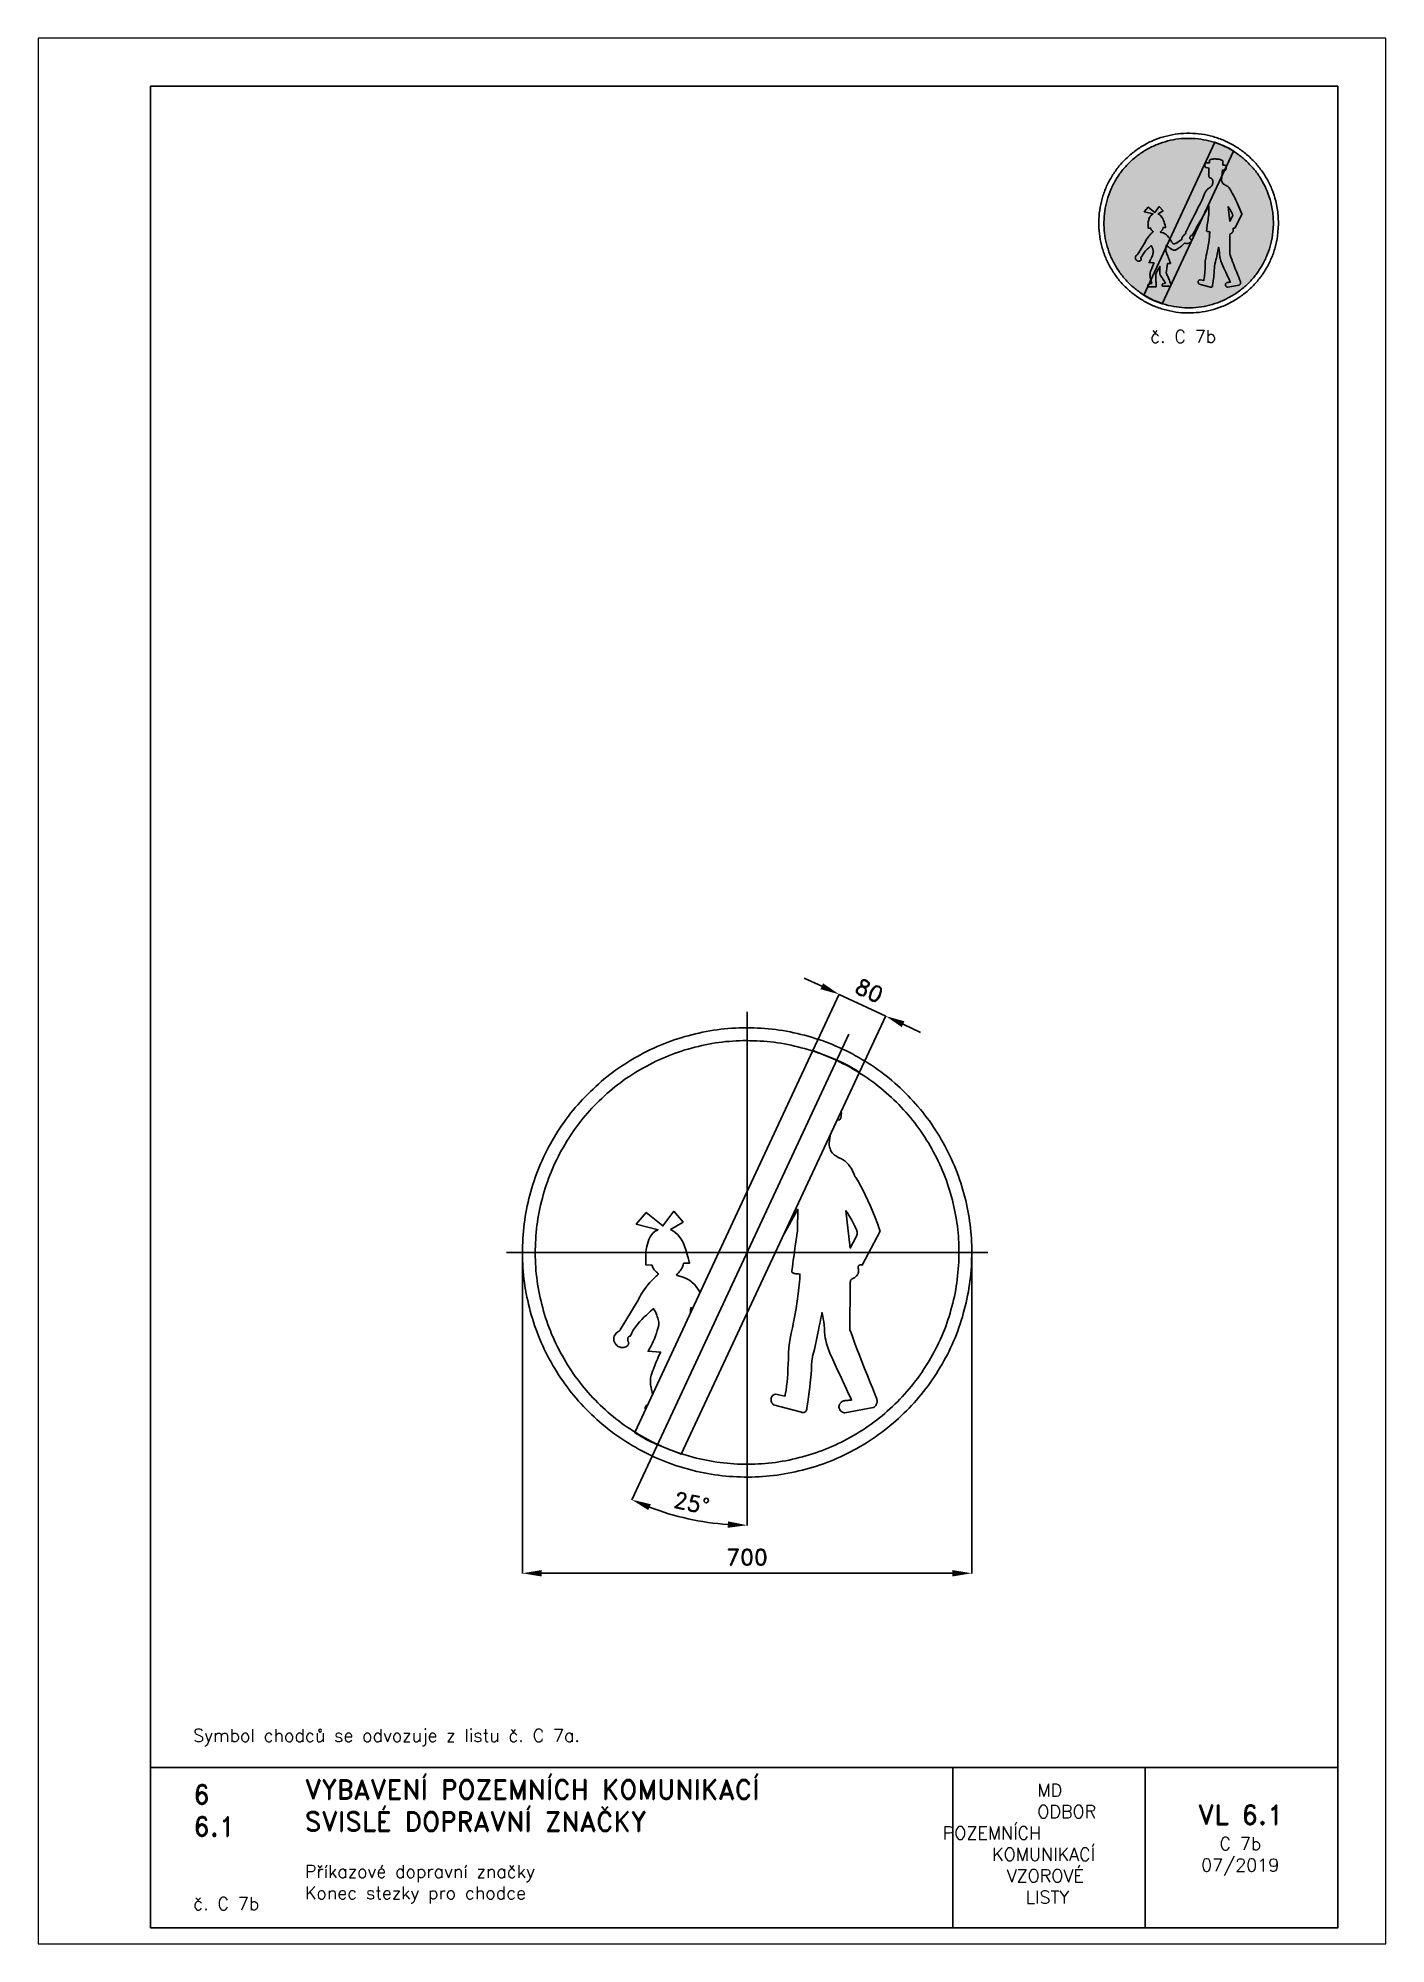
# Paper-space layout 'C 7b' of a CAD drawing. Header units: millimetres. Extents: x 0 to 210, y 0 to 297.
# The model-space entities are those that its viewports show. They can reach past a viewport. Long polylines and large blocks are cut down to what shows.
import ezdxf

# ---------------------------------------------------------------- set-up
doc = ezdxf.new("R2010")
doc.units = ezdxf.units.MM
doc.header["$LTSCALE"] = 5
doc.linetypes.add('ČERCHOVANÁX2', pattern=[2, 1, -0.5, 0, -0.5])
for name, color, linetype in [('Kóty', 2, 'Continuous'), ('Rozpiska', 7, 'Continuous'), ('Značka', 7, 'Continuous')]:
    doc.layers.add(name, color=color, linetype=linetype)
doc.layers.add('Rámeček', color=6, linetype='Continuous', plot=False)
doc.styles.get("Standard").update_dxf_attribs({"font": 'romand.shx', "height": 25})
doc.dimstyles.get("Standard").update_dxf_attribs({"dimtxt": 25, "dimasz": 30, "dimexe": 0.18, "dimexo": 0.0625, "dimgap": 12.5, "dimtad": 1, "dimdec": 0, "dimzin": 0, "dimdsep": 46, "dimtxsty": 'Standard', "dimcen": 0.09, "dimadec": 0, "dimazin": 0, "dimtfac": 1, "dimtdec": 0, "dimtofl": 0, "dimtmove": 0, "dimatfit": 3, "dimfxl": 1, "dimtolj": 1, "dimtzin": 0, "dimarcsym": 0})

psp = doc.layouts.new('C 7b')

# ---------------------------------------------------------------- texts
at = {"layer": 'Rozpiska', "color": 7, "attachment_point": 1}
for s, width, heights, insert, char_height in [('\\pi7.99147;{\\C6;č. C 7b}', 27.9829, [2.67], (165.28, 251.51), 2), ('\\P\\PSymbol chodců se odvozuje z listu č. C 7a.', 155.5011, [0], (24.17, 40.15), 2), ('6', 149.0422, [0], (24.17, 24.77), 3), ('{\\C6;VYBAVENÍ POZEMNÍCH KOMUNIKACÍ\\P}SVISLÉ DOPRAVNÍ ZNAČKY{\\H1.34524x; }', 149.0422, [0], (41.56, 25.56), 3), ('\\pi14.7414;{\\C6;MD\\P\\pi2.36044;}ODBOR POZEMNÍCH{\\H1.57143x; }\\P\\pi7.69378;KOMUNIKACÍ{\\H1.5x; }\\P\\pi9.97949;{\\C6;VZOROVÉ\\H1.47619x; \\H0.67742x;\\P\\pi12.93187;LISTY\\H1.26984x; }', 33.1018, [0], (140.95, 24.95), 2), ('\\pi1.03113;{\\H1.5x;\\C6;VL 6.1\\P\\pi4.41206;\\H0.66667x;C 7b\\H1.66666x; \\H0.6x;\\P\\pi1.5549;07/2019\\H1.80159x; }', 16.0623, [0], (179.66, 21.61), 2), ('6.1', 149.0422, [0], (24.17, 19.78), 3), ('{\\C6;Příkazové dopravní značky\\P}Konec stezky pro chodce{\\H1.83333x; }', 149.0422, [0], (41.56, 12.29), 2), ('{\\C6;č. C 7b}', 18.3305, [2.67], (24.17, 7.28), 2)]:
    psp.add_mtext_dynamic_manual_height_columns(s, width=width, gutter_width=100, heights=heights, dxfattribs=dict(at, insert=insert, char_height=char_height))

msp = doc.modelspace()

# ---------------------------------------------------------------- blocks, each defined once
blk = doc.blocks.new('*D2')
at = {"layer": 'Defpoints', "color": 0, "transparency": 16777216}
for p in [(-350.1, 0), (350, -4.6), (350, -500)]:
    blk.add_point(p, dxfattribs=at)
at = {"layer": 'Kóty', "color": 0, "lineweight": -2, "transparency": 16777216}
for p, q in [((-350.1, -0.1), (-350.1, -500.2)), ((350, -4.6), (350, -500.2)), ((-320.1, -500), (320, -500))]:
    blk.add_line(p, q, dxfattribs=at)
at = {"layer": 'Kóty', "color": 0, "transparency": 16777216}
for points in [[(-320.1, -495), (-320.1, -505), (-350.1, -500)], [(320, -495), (320, -505), (350, -500)]]:
    blk.add_solid(points, dxfattribs=at)
at = {"layer": 'Kóty', "color": 0, "transparency": 16777216, "insert": (0, -475), "char_height": 25, "attachment_point": 5}
blk.add_mtext('\\A1;700', dxfattribs=at)
blk = doc.blocks.new('*D3')
at = {"layer": 'Defpoints', "color": 0, "transparency": 16777216}
for p in [(216, 368.3), (102.6, 314.6), (175.1, 280.8)]:
    blk.add_point(p, dxfattribs=at)
at = {"layer": 'Kóty', "color": 0, "lineweight": -2, "transparency": 16777216}
for p, q in [((116.3, 414.8), (89.1, 427.5)), ((102.6, 314.7), (143.5, 402.3)), ((175.1, 280.8), (216, 368.5)), ((243.1, 355.6), (270.3, 343))]:
    blk.add_line(p, q, dxfattribs=at)
at = {"layer": 'Kóty', "color": 0, "transparency": 16777216}
for points in [[(118.4, 419.4), (114.2, 410.3), (143.5, 402.2)], [(245.3, 360.2), (241, 351.1), (216, 368.3)]]:
    blk.add_solid(points, dxfattribs=at)
at = {"layer": 'Kóty', "color": 0, "transparency": 16777216, "insert": (190.3, 407.9), "char_height": 25, "attachment_point": 5, "rotation": 334.9879}
blk.add_mtext('\\A1;80', dxfattribs=at)
blk = doc.blocks.new('*D4')
at = {"layer": 'Defpoints', "color": 0, "transparency": 16777216}
for p in [(0, 375), (158.5, 339.9), (-158.5, -339.9), (0, -375), (-121.9, -407.3)]:
    blk.add_point(p, dxfattribs=at)
at = {"layer": 'Kóty', "color": 0, "lineweight": -2, "transparency": 16777216}
for p, q in [((-158.5, -339.9), (-179.7, -385.5)), ((0, -375.1), (0, -425.3))]:
    blk.add_line(p, q, dxfattribs=at)
blk.add_arc((0, 0), 425.1, 249.044, 265.956, dxfattribs=at)
at = {"layer": 'Kóty', "color": 0, "transparency": 16777216}
for points in [[(-154, -401.6), (-150.1, -392.4), (-179.7, -385.3)], [(-29.8, -419.1), (-30.2, -429.1), (0, -425.1)]]:
    blk.add_solid(points, dxfattribs=at)
at = {"layer": 'Kóty', "color": 0, "transparency": 16777216, "insert": (-86.6, -390.6), "char_height": 25, "attachment_point": 5, "rotation": 347.5}
blk.add_mtext('\\A1;25°', dxfattribs=at)

# ---------------------------------------------------------------- dimensions: what is measured, and where the dimension line sits
at = {"layer": 'Kóty'}
dim = msp.add_aligned_dim(p1=(102.6, 314.6), p2=(175.1, 280.8), distance=96.6, dimstyle='Standard', dxfattribs=at)
dim.commit()
dim.dimension.update_dxf_attribs({"geometry": '*D3', "text_midpoint": (190.3, 407.9)})
dim = msp.add_angular_dim_2l(base=(-121.9, -407.3), line1=((0, 375), (0, -375)), line2=((158.5, 339.9), (-158.5, -339.9)), dimstyle='Standard', dxfattribs=at)
dim.commit()
dim.dimension.update_dxf_attribs({"geometry": '*D4', "text_midpoint": (-86.6, -390.6)})
dim = msp.add_linear_dim(base=(350, -500), p1=(-350.1, 0), p2=(350, -4.6), dimstyle='Standard', dxfattribs=at)
dim.commit()
dim.dimension.update_dxf_attribs({"geometry": '*D2', "text_midpoint": (0, -475)})

# ---------------------------------------------------------------- linework, layer by layer
at = {"layer": 'Kóty'}
msp.add_lwpolyline([(143.5, 402.2), (216, 368.3)], dxfattribs=at)
at = {"layer": 'Značka', "color": 6, "linetype": 'ČERCHOVANÁX2', "lineweight": 25, "ltscale": 5}
for p, q in [((0, 375), (0, -375)), ((158.5, 339.9), (-158.5, -339.9)), ((375, 0), (-375, 0))]:
    msp.add_line(p, q, dxfattribs=at)
at = {"layer": 'Značka', "color": 5}
for points in [[(350, 0), (350, -2.3), (350, -4.6, -0.032166), (346.5, -50.2, -0.035727), (336.9, -95, -0.036668), (321.8, -138.3, -0.034749), (300.8, -179, -0.034042), (275, -216.8, -0.034442), (244.2, -250.7, -0.034555), (209.5, -280.6, -0.034426), (171, -305.4, -0.034386), (129.7, -325.2, -0.034417), (86.2, -339.2, -0.034423), (41.2, -347.7, -0.034416), (-4.6, -350, -0.034417), (-50.2, -346.5, -0.034417), (-95, -336.9, -0.034422), (-138.2, -321.7, -0.034426), (-179, -300.8, -0.03442), (-216.8, -275, -0.034413), (-250.7, -244.2, -0.034403), (-280.6, -209.5, -0.034421), (-305.4, -171, -0.034408), (-325.2, -129.8, -0.034417), (-339.2, -86.2, -0.034422), (-347.7, -41.2, -0.034424), (-350, 4.6, -0.034419), (-346.5, 50.2, -0.034407), (-336.9, 95, -0.034408), (-321.7, 138.2, -0.034422), (-300.8, 179, -0.034412), (-275, 216.8, -0.034416), (-244.2, 250.7, -0.034411), (-209.5, 280.6, -0.03441), (-171, 305.4, -0.034413), (-129.8, 325.2, -0.034413), (-86.2, 339.2, -0.034418), (-41.2, 347.7, -0.034415), (4.6, 350, -0.034418), (50.2, 346.5, -0.034418), (95, 336.9, -0.034414), (138.2, 321.7, -0.034412), (179, 300.8, -0.034421), (216.8, 275, -0.034399), (250.7, 244.2, -0.034428), (280.6, 209.5, -0.034495), (305.4, 171, -0.034408), (325.2, 129.8, -0.034092), (339.2, 86.2, -0.032807), (347.5, 43.4, -0.034276), (350, 0)], [(330, 0), (330, -2.2), (330, -4.3, -0.032168), (326.7, -47.3, -0.035741), (317.6, -89.6, -0.03666), (303.4, -130.4, -0.034769), (283.6, -168.7, -0.034042), (259.3, -204.4, -0.034451), (230.3, -236.4, -0.034559), (197.5, -264.5, -0.034429), (161.2, -287.9, -0.034392), (122.3, -306.6, -0.034413), (81.2, -319.8, -0.034423), (38.8, -327.9, -0.034417), (-4.3, -330, -0.034415), (-47.4, -326.7, -0.034418), (-89.6, -317.6, -0.034421), (-130.3, -303.3, -0.034415), (-168.7, -283.6, -0.034423), (-204.4, -259.3, -0.034424), (-236.4, -230.3, -0.034421), (-264.5, -197.5, -0.034409), (-287.9, -161.2, -0.034412), (-306.6, -122.3, -0.034389), (-319.8, -81.2, -0.034393), (-327.9, -38.8, -0.034449), (-330, 4.3, -0.03444), (-326.7, 47.4, -0.03441), (-317.6, 89.6, -0.034427), (-303.3, 130.3, -0.034404), (-283.6, 168.7, -0.034412), (-259.3, 204.4, -0.034409), (-230.3, 236.4, -0.034409), (-197.5, 264.5, -0.034411), (-161.2, 287.9, -0.034421), (-122.3, 306.6, -0.034411), (-81.2, 319.8, -0.034423), (-38.8, 327.9, -0.034418), (4.3, 330, -0.034417), (47.4, 326.7, -0.034418), (89.6, 317.6, -0.034411), (130.3, 303.3, -0.03442), (168.7, 283.6, -0.034412), (204.4, 259.3, -0.034393), (236.4, 230.3, -0.034412), (264.5, 197.5, -0.03449), (287.9, 161.2, -0.034432), (306.6, 122.3, -0.034062), (319.8, 81.2, -0.032789), (327.7, 40.9, -0.034256), (330, 0)], [(175.1, 280.8), (172.2, 282.6), (169.2, 284.5, 0.036005), (136.7, 301.1), (102.6, 314.6), (-175.1, -280.8), (-172.2, -282.6), (-169.2, -284.5, 0.036004), (-136.7, -301.1), (-102.6, -314.6), (175.1, 280.8)]]:
    msp.add_lwpolyline(points, format="xyb", dxfattribs=at)
for points in [[(140.5, 206.5), (143.3, 206.2), (143.5, 206.4), (143.7, 206.5), (144.6, 207.4), (145.3, 208.5), (146.1, 210.5), (146.5, 212.5), (146.8, 214.7), (146.9, 217), (146.8, 219.1), (146.7, 219.8)], [(57.6, 28.8), (78.8, 67.2), (78.6, 35.9), (78.5, 34.9), (78.4, 33.9), (77.5, 26.8), (76.5, 19.7), (75.5, 13), (74.5, 6.4), (73.6, -0.2), (72.6, -6.9), (71.9, -12.1), (71.2, -17.4), (70.5, -23), (69.9, -28.7), (69.8, -29.7), (69.7, -30.7), (69.8, -30.8), (69.9, -30.9), (70, -31.1), (70.2, -31.2), (70.6, -31.6), (71, -31.8), (72.1, -32.3), (73.2, -32.7), (74.5, -33), (75.9, -33.2), (77.3, -33.4), (78.7, -33.5), (80.3, -33.6), (81.9, -33.7), (82.1, -33.7), (82.4, -33.7), (82.2, -35.7), (82.1, -37.8), (81.9, -41.8), (81.6, -45.8), (80.8, -55.2), (79.8, -64.5), (78.2, -75.9), (76.4, -87.3), (74.4, -98.1), (72.3, -108.8), (70.6, -117.4), (68.9, -126), (66.5, -137.1), (64.8, -148.4), (64.4, -157.2), (64.3, -166.1), (64.1, -173.6), (63.7, -181), (63.3, -188.5), (62.8, -196), (62.2, -202.1), (61.5, -208.2), (60.6, -214.9), (59.5, -221.5), (59.3, -222.7), (59, -223.9), (44.8, -220.9), (44.4, -220.9), (44.1, -221), (42.4, -221.4), (40.8, -222.2), (39.7, -223.1), (38.8, -224.2), (38.1, -225.5), (37.6, -226.8), (37.3, -228.5), (37.3, -230.1), (37.6, -231.8), (38.2, -233.5), (38.7, -234.5), (39.3, -235.5), (39.9, -236.3), (40.6, -237.1), (40.9, -237.3), (41.1, -237.6), (84.7, -249.1), (84.9, -249.2), (85.2, -249.2), (86.5, -249.5), (87.9, -249.6), (88.7, -249.5), (89.4, -249.3), (90.1, -249), (90.7, -248.6), (91.3, -248), (91.7, -247.4), (92.2, -246.6), (92.5, -245.8), (92.9, -244), (93.2, -242.3), (94.5, -233.6), (95.9, -224.9), (96.9, -217.4), (97.7, -210), (98.5, -202.5), (99.2, -195), (99.7, -189.1), (100.1, -183.2), (100.2, -176.1), (100.7, -169.1), (102.5, -160.1), (104.8, -151.1), (106.5, -143.6), (108.1, -136), (109.6, -128.5), (111.2, -120.9), (112.4, -114.9), (113.6, -108.9), (114.9, -102.5), (116.2, -96), (116.4, -94.9), (116.6, -93.8), (116.9, -94.7), (117.1, -95.6), (117.5, -97.4), (117.9, -99.2), (118.7, -103.4), (119.3, -107.7), (119.9, -113.2), (120.4, -118.6), (120.8, -123.8), (121.3, -128.9), (121.7, -132.9), (122.4, -136.9), (123.5, -141.8), (125, -146.6), (128.9, -156.8), (133.4, -166.8), (137.2, -175), (140.9, -183.3), (144.8, -191.5), (148.6, -199.7), (151.8, -206.4), (154.9, -213), (158.2, -220.1), (161.5, -227.3), (162.1, -228.6), (162.7, -229.9), (162.5, -229.9), (162.3, -229.9), (161.9, -230), (161.5, -230), (160.5, -230.1), (159.6, -230.2), (158.3, -230.4), (157.1, -230.5), (155.9, -230.6), (154.7, -230.7), (153.7, -230.8), (152.7, -231), (151.6, -231.1), (150.5, -231.2), (150.2, -231.2), (150, -231.3), (149.8, -231.4), (149.7, -231.5), (149.3, -231.6), (148.9, -231.9), (148, -232.4), (147.2, -233), (146.3, -233.8), (145.4, -234.8), (144.7, -235.7), (144.1, -236.7), (143.7, -237.5), (143.4, -238.4), (143.2, -239.1), (143.1, -239.9), (143.1, -241.2), (143.3, -242.5), (143.8, -243.8), (144.4, -245), (145.2, -246.2), (146.2, -247.3), (147.3, -248.1), (148.5, -248.8), (150, -249.5), (151.7, -249.9), (151.9, -250), (152.2, -250), (196.6, -241.8), (196.8, -241.7), (197, -241.6), (198.4, -240.7), (199.5, -239.7), (200.5, -238.6), (201.2, -237.3), (201.8, -236), (202.2, -234.6), (202.4, -233.4), (202.4, -232.2), (202.4, -230.8), (202.2, -229.4), (202.1, -229.1), (202.1, -228.9), (201.5, -227.3), (200.9, -225.6), (199.6, -222.4), (198.4, -219.2), (195.2, -211), (191.9, -202.9), (187.5, -191.9), (183.1, -181), (178.7, -170), (174.4, -159.1), (171.1, -150.4), (167.8, -141.7), (164.5, -132.7), (161.4, -123.6), (160.8, -122), (160.3, -120.5), (160.7, -49.3), (160.8, -49), (160.8, -48.7), (160.8, -46.9), (160.9, -45.2), (161.1, -44.4), (161.3, -43.6), (161.5, -43.2), (161.7, -42.8), (162, -42.4), (162.3, -42.1), (162.8, -41.7), (163.3, -41.3), (164, -41), (164.7, -40.7), (165.8, -40.2), (166.9, -39.8), (167.1, -39.7), (167.4, -39.6), (167.5, -39.4), (167.6, -39.3), (167.9, -39.1), (168.1, -38.8), (168.8, -38.2), (169.4, -37.6), (170.4, -36.7), (171.3, -35.8), (172.1, -34.6), (172.8, -33.3), (173.2, -32.1), (173.4, -30.7), (173.6, -28.5), (173.3, -26.3), (173, -24.8), (172.9, -23.2), (173, -22.5), (173.1, -21.8), (173.3, -21.3), (173.5, -20.9), (173.8, -20.6), (174.1, -20.3), (174.5, -20), (174.9, -19.8), (175.5, -19.6), (176.1, -19.5), (176.8, -19.5), (177.4, -19.5), (178.1, -19.5), (178.7, -19.6), (179, -19.6), (179.2, -19.7), (207.5, 33.1), (207, 34.4), (206.5, 35.7), (203, 44.9), (199.4, 54.2), (195.8, 63.2), (192.1, 72.1), (188.2, 80.9), (184.1, 89.7), (180.7, 96.5), (177.1, 103.2), (173.3, 110.1), (169.2, 116.8), (168.4, 118), (167.7, 119.1), (167.5, 119.7), (167.4, 120.2), (167, 121.2), (166.6, 122.2), (165.5, 124.8), (164.3, 127.3), (162.4, 130.8), (160.3, 134), (157.8, 137.1), (155, 140), (152.6, 142.3), (149.9, 144.2), (146, 146.3), (142, 148.2), (139.1, 149.8), (136.4, 151.7), (134.5, 153.4), (132.7, 155.3), (131.2, 157.5), (130, 159.8), (129.2, 161.8), (128.6, 163.9), (128.1, 167), (128.1, 170.1), (128.3, 174.1), (128.8, 178), (129.3, 181.7), (129.4, 182.9)], [(-119.2, 35.7), (-99.8, 47.4), (-114.3, 64.1), (-131.1, 41.3), (-157.2, 62.4), (-172.8, 44), (-138.7, 35.4), (-139.2, 35.1), (-139.7, 34.9), (-143.2, 32.9), (-146.3, 30.3), (-148.9, 27.4), (-151, 24.1), (-152.9, 20.3), (-154.4, 16.3), (-155.4, 12.7), (-156.3, 9.1), (-157.1, 4.8), (-157.6, 0.5), (-157.7, -0.3), (-157.8, -1.1), (-157.8, -19.5), (-148, -19.6), (-147.9, -19.9), (-147.9, -20.2), (-147.4, -21.8), (-146.9, -23.4), (-146.2, -24.7), (-145.5, -26), (-144.7, -27.1), (-143.9, -28.1), (-143.1, -28.9), (-142.4, -29.6), (-141.3, -30.5), (-140.3, -31.4), (-139.8, -31.8), (-139.3, -32.3), (-139, -32.6), (-138.8, -32.9), (-138.7, -33.1), (-138.7, -33.3), (-138.6, -33.5), (-138.6, -33.7), (-138.6, -33.9), (-138.7, -34.1), (-138.8, -34.3), (-138.9, -34.4), (-139, -34.6), (-139.2, -34.8), (-139.2, -34.9), (-139.3, -34.9), (-139.8, -35.4), (-140.4, -35.9), (-141.5, -36.9), (-142.7, -37.9), (-145.4, -40.4), (-148.1, -43.1), (-151.4, -46.7), (-154.7, -50.5), (-157.7, -54.4), (-160.6, -58.5), (-162.8, -61.8), (-164.9, -65.2), (-167, -69), (-169, -72.8), (-169.4, -73.5), (-169.7, -74.2), (-197.9, -120.5), (-197.9, -120.6), (-197.9, -120.7), (-198, -121.1), (-198.2, -121.5), (-198.5, -121.8), (-198.8, -122), (-199.2, -122.3), (-199.6, -122.5), (-200, -122.8), (-200.4, -123), (-200.9, -123.3), (-201.4, -123.6), (-204.1, -125.8), (-206.1, -128.7), (-207, -130.6), (-207.5, -132.7), (-207.7, -134.8), (-207.5, -136.9), (-206.9, -139.2), (-205.8, -141.3), (-204.5, -143.4), (-202.7, -145.1), (-201.7, -145.9), (-200.7, -146.6), (-199.4, -147.3), (-198, -147.8), (-197.5, -148), (-197, -148.2), (-196.7, -148.2), (-196.4, -148.2), (-195.7, -148.2), (-195.1, -148.2), (-193.6, -148.1), (-192.1, -148), (-190.7, -147.7), (-189.2, -147.2), (-188.1, -146.7), (-187.2, -146.1), (-186.4, -145.4), (-185.8, -144.7), (-185.4, -144), (-185, -143.3), (-184.7, -142.4), (-184.4, -141.4), (-184.4, -141.2), (-184.4, -140.9), (-184.4, -140.8), (-184.5, -140.7), (-184.6, -140.5), (-184.7, -140.3), (-185, -139.8), (-185.2, -139.2), (-185.5, -138.5), (-185.7, -137.8), (-185.9, -137), (-186, -136.2), (-186, -135.6), (-186, -134.9), (-185.9, -134), (-185.7, -133.2), (-185.5, -132.6), (-185.3, -132.1), (-185, -131.7), (-184.7, -131.4), (-184.4, -131.2), (-184, -131), (-183.6, -130.8), (-183.1, -130.7), (-182.7, -130.6), (-182.2, -130.5), (-182.1, -130.5), (-182.1, -130.5), (-181.6, -129.6), (-181.2, -128.7), (-180.4, -127), (-179.5, -125.3), (-177.3, -121.3), (-174.8, -117.5), (-171.5, -112.8), (-167.8, -108.4), (-164.1, -104.4), (-160.2, -100.5), (-157, -97.5), (-153.8, -94.6), (-150.4, -91.6), (-147, -88.6), (-146.4, -88.1), (-145.8, -87.5), (-145.6, -87.9), (-145.4, -88.2), (-145, -88.8), (-144.6, -89.4), (-143.7, -91.1), (-142.8, -92.8), (-141.7, -95.1), (-140.7, -97.5), (-139.9, -100), (-139.1, -102.5), (-138.6, -104.6), (-138.1, -106.7), (-137.8, -108.9), (-137.5, -111.1), (-137.5, -111.5), (-137.4, -111.9), (-137.6, -112.5), (-137.7, -113.1), (-137.9, -114.3), (-138.2, -115.5), (-139, -118.6), (-139.9, -121.7), (-141.2, -126), (-142.8, -130.2), (-144.5, -134.5), (-146.4, -138.8), (-148, -142.2), (-149.7, -145.6), (-151.7, -149.2), (-153.7, -152.7), (-154, -153.3), (-154.4, -153.9), (-134.7, -155.3), (-134.9, -155.8), (-135.2, -156.3), (-136.8, -159.7), (-138.4, -163.1), (-139.8, -166.4), (-141.2, -169.7), (-142.6, -173), (-144, -176.3), (-145, -179), (-146.1, -181.8), (-147.4, -185.2), (-148.7, -188.7), (-149.4, -191.2), (-149.9, -193.7), (-150.3, -195.9), (-150.5, -198), (-150.6, -200.3), (-150.6, -202.5), (-150.5, -204.3), (-150.3, -206.1), (-150, -208.2), (-149.7, -210.2), (-149.6, -210.6), (-149.6, -210.9), (-147.2, -221)], [(154, 65.2), (160.6, 6.9), (170.1, 24.1), (170.1, 24.3), (170.2, 24.5), (170.7, 25.8), (171.1, 27.1), (171.4, 28.3), (171.6, 29.5), (171.6, 30.8), (171.4, 32.1), (171.2, 33.2), (170.9, 34.2), (170.3, 35.7), (169.6, 37.1), (167.8, 40.7), (166.1, 44.3), (164.6, 47.2), (163, 50.1), (161.5, 52.9), (159.9, 55.7), (158.6, 57.8), (157.3, 60), (155.9, 62.2), (154.5, 64.4), (154.2, 64.8), (154, 65.2)], [(-73.3, -62.4), (-75.3, -59.3), (-78.6, -54.4), (-82.1, -50.1), (-86, -46.3), (-89.8, -43.4), (-93.9, -41), (-99.6, -38.6), (-105.5, -36.8), (-106.7, -36.5), (-108, -36.2), (-108, -36.2), (-108.1, -36.2), (-108.2, -36.1), (-108.4, -36.1), (-108.7, -36), (-109, -35.8), (-109.3, -35.7), (-109.5, -35.5), (-109.6, -35.4), (-109.7, -35.2), (-109.8, -35.1), (-109.8, -35), (-109.8, -34.8), (-109.8, -34.6), (-109.7, -34.4), (-109.6, -34.3), (-109.5, -34.1), (-109.4, -33.9), (-109, -33.6), (-108.6, -33.3), (-107.1, -31.9), (-105.8, -30.4), (-104.5, -28.9), (-103.3, -27.3), (-102.3, -25.7), (-101.4, -24.1), (-100.7, -22.5), (-100.1, -20.9), (-99.5, -19.2), (-99.2, -17.4), (-99.1, -17.1), (-99.1, -16.8), (-89.6, -16.6), (-89.9, -15.7), (-90.2, -14.8), (-92, -8.4), (-93.8, -1.9), (-95.5, 4), (-97.5, 9.9), (-99.8, 15.4), (-102.7, 20.6), (-105.5, 24.5), (-108.7, 28.1), (-112.8, 31.7), (-117.4, 34.7), (-118.3, 35.2), (-119.2, 35.7)], [(-88.6, -95.4), (-88.6, -94.8), (-88.4, -92.8), (-88.2, -90.8), (-88, -88.7), (-87.7, -86.6), (-87.6, -86.2), (-87.5, -85.9), (-87.2, -86.2), (-86.9, -86.5), (-86.2, -87.1), (-85.5, -87.6), (-85.2, -87.9)], [(-155, -237.7), (-156.5, -238), (-156.7, -238.1), (-156.8, -238.2), (-157.5, -238.8), (-158, -239.6), (-158.4, -240.5), (-158.6, -241.4), (-158.7, -242.7), (-158.5, -244), (-158.3, -244.8)], [(-69.3, -243.2), (-69.1, -242.8), (-69.1, -242.7)]]:
    msp.add_lwpolyline(points, dxfattribs=at)

msp.set_redraw_order([(e.dxf.handle, doc.entitydb.next_handle()) for e in msp.query("TEXT MTEXT ATTDEF DIMENSION ARC_DIMENSION")])  # texts and dimensions are drawn at this point

# ---------------------------------------------------------------- hatches: boundary and pattern name
at = {"layer": 'Značka'}
h = psp.add_hatch(color=170, dxfattribs=at)
h.dxf.hatch_style = 1
edge = h.paths.add_edge_path()
edge.add_line((192.47, 268.17), (192.47, 268.09))
edge.add_line((192.47, 268.09), (192.47, 268))
edge.add_line((192.47, 268), (192.34, 266.28))
edge.add_arc((180.35, 267.98), 12.1, 343.7473, 351.935, ccw=False)
edge.add_arc((180.58, 267.64), 11.8, 336.605, 345.003, ccw=False)
edge.add_arc((179.99, 267.88), 12.43, 328.7199, 336.6852, ccw=False)
edge.add_arc((179.66, 267.84), 12.69, 321.8287, 329.6274, ccw=False)
edge.add_arc((179.78, 267.76), 12.55, 313.8631, 321.7555, ccw=False)
edge.add_arc((179.69, 267.63), 12.52, 306.6793, 314.5965, ccw=False)
edge.add_arc((179.66, 267.65), 12.56, 298.8555, 306.7428, ccw=False)
edge.add_arc((179.5, 267.58), 12.57, 291.7532, 299.6322, ccw=False)
edge.add_arc((179.5, 267.57), 12.56, 283.8727, 291.7565, ccw=False)
edge.add_arc((179.34, 267.52), 12.55, 276.7522, 284.6382, ccw=False)
edge.add_arc((179.34, 267.52), 12.55, 268.8705, 276.7551, ccw=False)
edge.add_arc((179.18, 267.55), 12.57, 261.751, 269.6353, ccw=False)
edge.add_arc((179.17, 267.53), 12.56, 253.8684, 261.7533, ccw=False)
edge.add_arc((179.01, 267.56), 12.55, 246.7254, 254.611, ccw=False)
edge.add_arc((179.01, 267.58), 12.56, 238.8663, 246.7505, ccw=False)
edge.add_arc((178.87, 267.67), 12.57, 231.7735, 239.6596, ccw=False)
edge.add_arc((178.86, 267.67), 12.56, 223.877, 231.7633, ccw=False)
edge.add_arc((178.75, 267.77), 12.55, 216.6968, 224.5824, ccw=False)
edge.add_arc((178.75, 267.79), 12.56, 208.8749, 216.7577, ccw=False)
edge.add_arc((178.67, 267.93), 12.56, 201.7281, 209.6117, ccw=False)
edge.add_arc((178.68, 267.93), 12.57, 193.8638, 201.742, ccw=False)
edge.add_arc((178.64, 268.12), 12.57, 186.8691, 194.7482, ccw=False)
edge.add_arc((178.61, 268.09), 12.55, 178.8419, 186.7339, ccw=False)
edge.add_arc((178.62, 268.25), 12.55, 171.6719, 179.5618, ccw=False)
edge.add_arc((178.63, 268.27), 12.56, 163.8901, 171.7732, ccw=False)
edge.add_arc((178.67, 268.42), 12.56, 156.7181, 164.6052, ccw=False)
edge.add_arc((178.68, 268.43), 12.56, 148.9034, 156.7851, ccw=False)
edge.add_arc((178.76, 268.58), 12.56, 141.7878, 149.6713, ccw=False)
edge.add_arc((178.76, 268.57), 12.56, 133.8661, 141.749, ccw=False)
edge.add_arc((178.88, 268.67), 12.58, 126.6938, 134.5767, ccw=False)
edge.add_arc((178.88, 268.68), 12.57, 118.8609, 126.7441, ccw=False)
edge.add_arc((179.03, 268.78), 12.56, 111.7496, 119.6353, ccw=False)
edge.add_arc((179.03, 268.77), 12.56, 103.8725, 111.7559, ccw=False)
edge.add_arc((179.19, 268.82), 12.55, 96.7523, 104.6384, ccw=False)
edge.add_arc((179.19, 268.82), 12.55, 88.8709, 96.7558, ccw=False)
edge.add_arc((179.36, 268.8), 12.57, 81.7506, 89.6354, ccw=False)
edge.add_arc((179.36, 268.81), 12.56, 73.8678, 81.7528, ccw=False)
edge.add_arc((179.52, 268.78), 12.55, 66.7269, 74.6102, ccw=False)
edge.add_arc((179.52, 268.77), 12.56, 58.8655, 66.7509, ccw=False)
edge.add_arc((179.67, 268.67), 12.57, 51.7756, 59.6592, ccw=False)
edge.add_arc((179.66, 268.67), 12.57, 43.8799, 51.7591, ccw=False)
edge.add_arc((179.78, 268.57), 12.55, 36.6952, 44.5788, ccw=False)
edge.add_arc((179.81, 268.57), 12.53, 28.8677, 36.7692, ccw=False)
edge.add_arc((179.87, 268.42), 12.55, 21.7322, 29.6203, ccw=False)
edge.add_arc((179.74, 268.37), 12.69, 13.8967, 21.7002, ccw=False)
edge.add_line((192.06, 271.42), (192.38, 269.81))
edge.add_line((192.38, 269.81), (192.47, 268.17))
h = psp.add_hatch(color=10, dxfattribs=at)
h.dxf.hatch_style = 1
edge = h.paths.add_edge_path()
edge.add_line((186.27, 279.4), (186.16, 279.48))
edge.add_line((186.16, 279.48), (186.04, 279.55))
edge.add_arc((180.78, 270.87), 10.15, 58.8039, 67.0522)
edge.add_line((184.74, 280.22), (183.37, 280.76))
edge.add_line((183.37, 280.76), (172.26, 256.94))
edge.add_line((172.26, 256.94), (172.38, 256.87))
edge.add_line((172.38, 256.87), (172.5, 256.79))
edge.add_arc((177.76, 265.48), 10.15, 238.8032, 247.0512)
edge.add_line((173.8, 256.13), (175.16, 255.59))
edge.add_line((175.16, 255.59), (186.27, 279.4))
h = psp.add_hatch(color=255, dxfattribs=at)
h.dxf.hatch_style = 1
edge = h.paths.add_edge_path()
edge.add_line((174.5, 269.6), (175.28, 270.07))
edge.add_line((175.28, 270.07), (174.7, 270.74))
edge.add_line((174.7, 270.74), (174.02, 269.83))
edge.add_line((174.02, 269.83), (172.98, 270.67))
edge.add_line((172.98, 270.67), (172.36, 269.93))
edge.add_line((172.36, 269.93), (173.72, 269.59))
edge.add_line((173.72, 269.59), (173.7, 269.58))
edge.add_line((173.7, 269.58), (173.68, 269.57))
edge.add_line((173.68, 269.57), (173.54, 269.49))
edge.add_line((173.54, 269.49), (173.42, 269.38))
edge.add_line((173.42, 269.38), (173.31, 269.27))
edge.add_line((173.31, 269.27), (173.23, 269.14))
edge.add_line((173.23, 269.14), (173.15, 268.98))
edge.add_line((173.15, 268.98), (173.09, 268.82))
edge.add_line((173.09, 268.82), (173.05, 268.68))
edge.add_line((173.05, 268.68), (173.02, 268.54))
edge.add_line((173.02, 268.54), (172.98, 268.36))
edge.add_line((172.98, 268.36), (172.96, 268.19))
edge.add_line((172.96, 268.19), (172.96, 268.16))
edge.add_line((172.96, 268.16), (172.96, 268.13))
edge.add_line((172.96, 268.13), (172.96, 267.39))
edge.add_line((172.96, 267.39), (173.35, 267.39))
edge.add_line((173.35, 267.39), (173.35, 267.38))
edge.add_line((173.35, 267.38), (173.35, 267.37))
edge.add_line((173.35, 267.37), (173.37, 267.3))
edge.add_line((173.37, 267.3), (173.39, 267.23))
edge.add_line((173.39, 267.23), (173.42, 267.18))
edge.add_line((173.42, 267.18), (173.45, 267.13))
edge.add_line((173.45, 267.13), (173.48, 267.09))
edge.add_line((173.48, 267.09), (173.51, 267.05))
edge.add_line((173.51, 267.05), (173.54, 267.02))
edge.add_line((173.54, 267.02), (173.57, 266.99))
edge.add_line((173.57, 266.99), (173.62, 266.95))
edge.add_line((173.62, 266.95), (173.66, 266.92))
edge.add_line((173.66, 266.92), (173.68, 266.9))
edge.add_line((173.68, 266.9), (173.7, 266.88))
edge.add_line((173.7, 266.88), (173.71, 266.87))
edge.add_line((173.71, 266.87), (173.72, 266.86))
edge.add_line((173.72, 266.86), (173.72, 266.85))
edge.add_line((173.72, 266.85), (173.72, 266.84))
edge.add_line((173.72, 266.84), (173.72, 266.83))
edge.add_line((173.72, 266.83), (173.72, 266.82))
edge.add_line((173.72, 266.82), (173.72, 266.82))
edge.add_line((173.72, 266.82), (173.72, 266.81))
edge.add_line((173.72, 266.81), (173.72, 266.8))
edge.add_line((173.72, 266.8), (173.71, 266.79))
edge.add_line((173.71, 266.79), (173.71, 266.79))
edge.add_line((173.71, 266.79), (173.7, 266.78))
edge.add_line((173.7, 266.78), (173.7, 266.78))
edge.add_line((173.7, 266.78), (173.7, 266.78))
edge.add_line((173.7, 266.78), (173.68, 266.76))
edge.add_line((173.68, 266.76), (173.65, 266.74))
edge.add_line((173.65, 266.74), (173.61, 266.7))
edge.add_line((173.61, 266.7), (173.56, 266.66))
edge.add_line((173.56, 266.66), (173.45, 266.56))
edge.add_line((173.45, 266.56), (173.34, 266.45))
edge.add_line((173.34, 266.45), (173.21, 266.3))
edge.add_line((173.21, 266.3), (173.08, 266.15))
edge.add_line((173.08, 266.15), (172.96, 266))
edge.add_line((172.96, 266), (172.84, 265.83))
edge.add_line((172.84, 265.83), (172.76, 265.7))
edge.add_line((172.76, 265.7), (172.67, 265.56))
edge.add_line((172.67, 265.56), (172.59, 265.41))
edge.add_line((172.59, 265.41), (172.51, 265.26))
edge.add_line((172.51, 265.26), (172.49, 265.23))
edge.add_line((172.49, 265.23), (172.48, 265.2))
edge.add_line((172.48, 265.2), (171.35, 263.35))
edge.add_line((171.35, 263.35), (171.35, 263.35))
edge.add_line((171.35, 263.35), (171.35, 263.35))
edge.add_line((171.35, 263.35), (171.35, 263.33))
edge.add_line((171.35, 263.33), (171.34, 263.31))
edge.add_line((171.34, 263.31), (171.33, 263.3))
edge.add_line((171.33, 263.3), (171.32, 263.29))
edge.add_line((171.32, 263.29), (171.3, 263.28))
edge.add_line((171.3, 263.28), (171.28, 263.27))
edge.add_line((171.28, 263.27), (171.27, 263.26))
edge.add_line((171.27, 263.26), (171.25, 263.25))
edge.add_line((171.25, 263.25), (171.23, 263.24))
edge.add_line((171.23, 263.24), (171.21, 263.23))
edge.add_line((171.21, 263.23), (171.1, 263.14))
edge.add_line((171.1, 263.14), (171.02, 263.03))
edge.add_line((171.02, 263.03), (170.99, 262.95))
edge.add_line((170.99, 262.95), (170.97, 262.86))
edge.add_line((170.97, 262.86), (170.96, 262.78))
edge.add_line((170.96, 262.78), (170.97, 262.7))
edge.add_line((170.97, 262.7), (170.99, 262.61))
edge.add_line((170.99, 262.61), (171.04, 262.52))
edge.add_line((171.04, 262.52), (171.09, 262.44))
edge.add_line((171.09, 262.44), (171.16, 262.37))
edge.add_line((171.16, 262.37), (171.2, 262.34))
edge.add_line((171.2, 262.34), (171.24, 262.31))
edge.add_line((171.24, 262.31), (171.29, 262.28))
edge.add_line((171.29, 262.28), (171.35, 262.26))
edge.add_line((171.35, 262.26), (171.37, 262.25))
edge.add_line((171.37, 262.25), (171.39, 262.25))
edge.add_line((171.39, 262.25), (171.4, 262.25))
edge.add_line((171.4, 262.25), (171.41, 262.24))
edge.add_line((171.41, 262.24), (171.44, 262.24))
edge.add_line((171.44, 262.24), (171.46, 262.24))
edge.add_line((171.46, 262.24), (171.52, 262.25))
edge.add_line((171.52, 262.25), (171.58, 262.25))
edge.add_line((171.58, 262.25), (171.64, 262.27))
edge.add_line((171.64, 262.27), (171.7, 262.28))
edge.add_line((171.7, 262.28), (171.74, 262.3))
edge.add_line((171.74, 262.3), (171.78, 262.33))
edge.add_line((171.78, 262.33), (171.81, 262.35))
edge.add_line((171.81, 262.35), (171.84, 262.38))
edge.add_line((171.84, 262.38), (171.85, 262.41))
edge.add_line((171.85, 262.41), (171.87, 262.44))
edge.add_line((171.87, 262.44), (171.88, 262.48))
edge.add_line((171.88, 262.48), (171.89, 262.52))
edge.add_line((171.89, 262.52), (171.89, 262.53))
edge.add_line((171.89, 262.53), (171.89, 262.53))
edge.add_line((171.89, 262.53), (171.89, 262.54))
edge.add_line((171.89, 262.54), (171.89, 262.54))
edge.add_line((171.89, 262.54), (171.88, 262.55))
edge.add_line((171.88, 262.55), (171.88, 262.56))
edge.add_line((171.88, 262.56), (171.87, 262.58))
edge.add_line((171.87, 262.58), (171.86, 262.6))
edge.add_line((171.86, 262.6), (171.85, 262.63))
edge.add_line((171.85, 262.63), (171.84, 262.66))
edge.add_line((171.84, 262.66), (171.83, 262.69))
edge.add_line((171.83, 262.69), (171.83, 262.72))
edge.add_line((171.83, 262.72), (171.83, 262.75))
edge.add_line((171.83, 262.75), (171.83, 262.78))
edge.add_line((171.83, 262.78), (171.83, 262.81))
edge.add_line((171.83, 262.81), (171.84, 262.85))
edge.add_line((171.84, 262.85), (171.85, 262.87))
edge.add_line((171.85, 262.87), (171.86, 262.89))
edge.add_line((171.86, 262.89), (171.87, 262.9))
edge.add_line((171.87, 262.9), (171.88, 262.91))
edge.add_line((171.88, 262.91), (171.89, 262.92))
edge.add_line((171.89, 262.92), (171.91, 262.93))
edge.add_line((171.91, 262.93), (171.92, 262.94))
edge.add_line((171.92, 262.94), (171.94, 262.94))
edge.add_line((171.94, 262.94), (171.96, 262.95))
edge.add_line((171.96, 262.95), (171.98, 262.95))
edge.add_line((171.98, 262.95), (171.98, 262.95))
edge.add_line((171.98, 262.95), (171.98, 262.95))
edge.add_line((171.98, 262.95), (172, 262.99))
edge.add_line((172, 262.99), (172.02, 263.02))
edge.add_line((172.02, 263.02), (172.05, 263.09))
edge.add_line((172.05, 263.09), (172.09, 263.16))
edge.add_line((172.09, 263.16), (172.18, 263.32))
edge.add_line((172.18, 263.32), (172.28, 263.47))
edge.add_line((172.28, 263.47), (172.41, 263.66))
edge.add_line((172.41, 263.66), (172.56, 263.84))
edge.add_line((172.56, 263.84), (172.7, 264))
edge.add_line((172.7, 264), (172.86, 264.15))
edge.add_line((172.86, 264.15), (172.99, 264.27))
edge.add_line((172.99, 264.27), (173.12, 264.39))
edge.add_line((173.12, 264.39), (173.25, 264.51))
edge.add_line((173.25, 264.51), (173.39, 264.63))
edge.add_line((173.39, 264.63), (173.41, 264.65))
edge.add_line((173.41, 264.65), (173.44, 264.67))
edge.add_line((173.44, 264.67), (173.44, 264.66))
edge.add_line((173.44, 264.66), (173.45, 264.65))
edge.add_line((173.45, 264.65), (173.47, 264.62))
edge.add_line((173.47, 264.62), (173.48, 264.59))
edge.add_line((173.48, 264.59), (173.52, 264.53))
edge.add_line((173.52, 264.53), (173.56, 264.46))
edge.add_line((173.56, 264.46), (173.6, 264.37))
edge.add_line((173.6, 264.37), (173.64, 264.27))
edge.add_line((173.64, 264.27), (173.67, 264.17))
edge.add_line((173.67, 264.17), (173.7, 264.07))
edge.add_line((173.7, 264.07), (173.72, 263.99))
edge.add_line((173.72, 263.99), (173.74, 263.91))
edge.add_line((173.74, 263.91), (173.76, 263.82))
edge.add_line((173.76, 263.82), (173.77, 263.73))
edge.add_line((173.77, 263.73), (173.77, 263.71))
edge.add_line((173.77, 263.71), (173.77, 263.7))
edge.add_line((173.77, 263.7), (173.76, 263.67))
edge.add_line((173.76, 263.67), (173.76, 263.65))
edge.add_line((173.76, 263.65), (173.75, 263.6))
edge.add_line((173.75, 263.6), (173.74, 263.55))
edge.add_line((173.74, 263.55), (173.71, 263.43))
edge.add_line((173.71, 263.43), (173.67, 263.3))
edge.add_line((173.67, 263.3), (173.62, 263.13))
edge.add_line((173.62, 263.13), (173.56, 262.96))
edge.add_line((173.56, 262.96), (173.49, 262.79))
edge.add_line((173.49, 262.79), (173.41, 262.62))
edge.add_line((173.41, 262.62), (173.35, 262.48))
edge.add_line((173.35, 262.48), (173.28, 262.35))
edge.add_line((173.28, 262.35), (173.2, 262.21))
edge.add_line((173.2, 262.21), (173.12, 262.07))
edge.add_line((173.12, 262.07), (173.11, 262.04))
edge.add_line((173.11, 262.04), (173.09, 262.02))
edge.add_line((173.09, 262.02), (173.88, 261.96))
edge.add_line((173.88, 261.96), (173.87, 261.94))
edge.add_line((173.87, 261.94), (173.86, 261.92))
edge.add_line((173.86, 261.92), (173.8, 261.79))
edge.add_line((173.8, 261.79), (173.73, 261.65))
edge.add_line((173.73, 261.65), (173.68, 261.52))
edge.add_line((173.68, 261.52), (173.62, 261.39))
edge.add_line((173.62, 261.39), (173.56, 261.25))
edge.add_line((173.56, 261.25), (173.51, 261.12))
edge.add_line((173.51, 261.12), (173.47, 261.01))
edge.add_line((173.47, 261.01), (173.42, 260.9))
edge.add_line((173.42, 260.9), (173.37, 260.76))
edge.add_line((173.37, 260.76), (173.32, 260.62))
edge.add_line((173.32, 260.62), (173.29, 260.52))
edge.add_line((173.29, 260.52), (173.27, 260.42))
edge.add_line((173.27, 260.42), (173.26, 260.34))
edge.add_line((173.26, 260.34), (173.25, 260.25))
edge.add_line((173.25, 260.25), (173.24, 260.16))
edge.add_line((173.24, 260.16), (173.24, 260.07))
edge.add_line((173.24, 260.07), (173.25, 260))
edge.add_line((173.25, 260), (173.26, 259.93))
edge.add_line((173.26, 259.93), (173.27, 259.85))
edge.add_line((173.27, 259.85), (173.28, 259.76))
edge.add_line((173.28, 259.76), (173.28, 259.75))
edge.add_line((173.28, 259.75), (173.28, 259.74))
edge.add_line((173.28, 259.74), (173.51, 258.76))
edge.add_line((173.51, 258.76), (173.01, 258.65))
edge.add_line((173.01, 258.65), (173, 258.65))
edge.add_line((173, 258.65), (173, 258.64))
edge.add_line((173, 258.64), (172.97, 258.62))
edge.add_line((172.97, 258.62), (172.95, 258.59))
edge.add_line((172.95, 258.59), (172.93, 258.55))
edge.add_line((172.93, 258.55), (172.92, 258.51))
edge.add_line((172.92, 258.51), (172.92, 258.46))
edge.add_line((172.92, 258.46), (172.93, 258.41))
edge.add_line((172.93, 258.41), (172.94, 258.36))
edge.add_line((172.94, 258.36), (172.97, 258.32))
edge.add_line((172.97, 258.32), (172.98, 258.29))
edge.add_line((172.98, 258.29), (173, 258.27))
edge.add_line((173, 258.27), (173.03, 258.25))
edge.add_line((173.03, 258.25), (173.05, 258.24))
edge.add_line((173.05, 258.24), (173.06, 258.24))
edge.add_line((173.06, 258.24), (173.06, 258.24))
edge.add_line((173.06, 258.24), (174.22, 258.25))
edge.add_line((174.22, 258.25), (174.22, 258.28))
edge.add_line((174.22, 258.28), (174.22, 258.31))
edge.add_line((174.22, 258.31), (174.21, 258.5))
edge.add_line((174.21, 258.5), (174.2, 258.7))
edge.add_line((174.2, 258.7), (174.19, 258.89))
edge.add_line((174.19, 258.89), (174.18, 259.07))
edge.add_line((174.18, 259.07), (174.16, 259.26))
edge.add_line((174.16, 259.26), (174.15, 259.45))
edge.add_line((174.15, 259.45), (174.14, 259.6))
edge.add_line((174.14, 259.6), (174.13, 259.75))
edge.add_line((174.13, 259.75), (174.13, 259.91))
edge.add_line((174.13, 259.91), (174.13, 260.07))
edge.add_line((174.13, 260.07), (174.13, 260.1))
edge.add_line((174.13, 260.1), (174.13, 260.13))
edge.add_line((174.13, 260.13), (174.14, 260.15))
edge.add_line((174.14, 260.15), (174.14, 260.17))
edge.add_line((174.14, 260.17), (174.16, 260.22))
edge.add_line((174.16, 260.22), (174.17, 260.26))
edge.add_line((174.17, 260.26), (174.22, 260.37))
edge.add_line((174.22, 260.37), (174.26, 260.47))
edge.add_line((174.26, 260.47), (174.32, 260.6))
edge.add_line((174.32, 260.6), (174.4, 260.73))
edge.add_line((174.4, 260.73), (174.46, 260.86))
edge.add_line((174.46, 260.86), (174.54, 260.99))
edge.add_line((174.54, 260.99), (174.6, 261.09))
edge.add_line((174.6, 261.09), (174.65, 261.19))
edge.add_line((174.65, 261.19), (174.72, 261.3))
edge.add_line((174.72, 261.3), (174.77, 261.4))
edge.add_line((174.77, 261.4), (174.78, 261.42))
edge.add_line((174.78, 261.42), (174.79, 261.44))
edge.add_line((174.79, 261.44), (174.78, 260.48))
edge.add_line((174.78, 260.48), (174.77, 260.47))
edge.add_line((174.77, 260.47), (174.77, 260.46))
edge.add_line((174.77, 260.46), (174.77, 260.39))
edge.add_line((174.77, 260.39), (174.78, 260.32))
edge.add_line((174.78, 260.32), (174.78, 260.26))
edge.add_line((174.78, 260.26), (174.8, 260.21))
edge.add_line((174.8, 260.21), (174.81, 260.16))
edge.add_line((174.81, 260.16), (174.83, 260.11))
edge.add_line((174.83, 260.11), (174.84, 260.07))
edge.add_line((174.84, 260.07), (174.86, 260.04))
edge.add_line((174.86, 260.04), (174.89, 260))
edge.add_line((174.89, 260), (174.92, 259.96))
edge.add_line((174.92, 259.96), (175.01, 259.83))
edge.add_line((175.01, 259.83), (175.1, 259.7))
edge.add_line((175.1, 259.7), (175.17, 259.59))
edge.add_line((175.17, 259.59), (175.24, 259.47))
edge.add_line((175.24, 259.47), (175.32, 259.36))
edge.add_line((175.32, 259.36), (175.39, 259.24))
edge.add_line((175.39, 259.24), (175.45, 259.15))
edge.add_line((175.45, 259.15), (175.51, 259.06))
edge.add_line((175.51, 259.06), (175.58, 258.96))
edge.add_line((175.58, 258.96), (175.64, 258.86))
edge.add_line((175.64, 258.86), (175.65, 258.85))
edge.add_line((175.65, 258.85), (175.66, 258.83))
edge.add_line((175.66, 258.83), (175.25, 258.71))
edge.add_line((175.25, 258.71), (175.24, 258.71))
edge.add_line((175.24, 258.71), (175.24, 258.7))
edge.add_line((175.24, 258.7), (175.2, 258.67))
edge.add_line((175.2, 258.67), (175.17, 258.64))
edge.add_line((175.17, 258.64), (175.15, 258.61))
edge.add_line((175.15, 258.61), (175.13, 258.58))
edge.add_line((175.13, 258.58), (175.12, 258.55))
edge.add_line((175.12, 258.55), (175.12, 258.52))
edge.add_line((175.12, 258.52), (175.12, 258.49))
edge.add_line((175.12, 258.49), (175.13, 258.46))
edge.add_line((175.13, 258.46), (175.14, 258.43))
edge.add_line((175.14, 258.43), (175.16, 258.4))
edge.add_line((175.16, 258.4), (175.18, 258.38))
edge.add_line((175.18, 258.38), (175.2, 258.36))
edge.add_line((175.2, 258.36), (175.22, 258.34))
edge.add_line((175.22, 258.34), (175.24, 258.33))
edge.add_line((175.24, 258.33), (175.25, 258.32))
edge.add_line((175.25, 258.32), (175.26, 258.32))
edge.add_line((175.26, 258.32), (176.4, 258.32))
edge.add_line((176.4, 258.32), (176.41, 258.32))
edge.add_line((176.41, 258.32), (176.41, 258.33))
edge.add_line((176.41, 258.33), (176.44, 258.36))
edge.add_line((176.44, 258.36), (176.47, 258.4))
edge.add_line((176.47, 258.4), (176.49, 258.43))
edge.add_line((176.49, 258.43), (176.5, 258.46))
edge.add_line((176.5, 258.46), (176.51, 258.49))
edge.add_line((176.51, 258.49), (176.52, 258.52))
edge.add_line((176.52, 258.52), (176.52, 258.55))
edge.add_line((176.52, 258.55), (176.51, 258.58))
edge.add_line((176.51, 258.58), (176.51, 258.61))
edge.add_line((176.51, 258.61), (176.5, 258.64))
edge.add_line((176.5, 258.64), (176.48, 258.68))
edge.add_line((176.48, 258.68), (176.46, 258.72))
edge.add_line((176.46, 258.72), (176.39, 258.9))
edge.add_line((176.39, 258.9), (176.32, 259.09))
edge.add_line((176.32, 259.09), (176.26, 259.26))
edge.add_line((176.26, 259.26), (176.2, 259.42))
edge.add_line((176.2, 259.42), (176.13, 259.58))
edge.add_line((176.13, 259.58), (176.06, 259.75))
edge.add_line((176.06, 259.75), (176, 259.88))
edge.add_line((176, 259.88), (175.94, 260.02))
edge.add_line((175.94, 260.02), (175.88, 260.16))
edge.add_line((175.88, 260.16), (175.81, 260.3))
edge.add_line((175.81, 260.3), (175.8, 260.33))
edge.add_line((175.8, 260.33), (175.79, 260.35))
edge.add_line((175.79, 260.35), (175.98, 261.88))
edge.add_line((175.98, 261.88), (176.44, 261.88))
edge.add_line((176.44, 261.88), (176.44, 261.91))
edge.add_line((176.44, 261.91), (176.43, 261.94))
edge.add_line((176.43, 261.94), (176.36, 262.13))
edge.add_line((176.36, 262.13), (176.29, 262.33))
edge.add_line((176.29, 262.33), (176.22, 262.52))
edge.add_line((176.22, 262.52), (176.15, 262.7))
edge.add_line((176.15, 262.7), (176.08, 262.88))
edge.add_line((176.08, 262.88), (176, 263.07))
edge.add_line((176, 263.07), (175.94, 263.21))
edge.add_line((175.94, 263.21), (175.87, 263.36))
edge.add_line((175.87, 263.36), (175.8, 263.52))
edge.add_line((175.8, 263.52), (175.74, 263.67))
edge.add_line((175.74, 263.67), (175.72, 263.7))
edge.add_line((175.72, 263.7), (175.71, 263.73))
edge.add_line((175.71, 263.73), (175.71, 263.74))
edge.add_line((175.71, 263.74), (175.71, 263.76))
edge.add_line((175.71, 263.76), (175.71, 263.79))
edge.add_line((175.71, 263.79), (175.71, 263.82))
edge.add_line((175.71, 263.82), (175.71, 263.89))
edge.add_line((175.71, 263.89), (175.71, 263.97))
edge.add_line((175.71, 263.97), (175.71, 264.07))
edge.add_line((175.71, 264.07), (175.71, 264.18))
edge.add_line((175.71, 264.18), (175.72, 264.28))
edge.add_line((175.72, 264.28), (175.72, 264.38))
edge.add_line((175.72, 264.38), (175.73, 264.46))
edge.add_line((175.73, 264.46), (175.74, 264.54))
edge.add_line((175.74, 264.54), (175.75, 264.63))
edge.add_line((175.75, 264.63), (175.76, 264.71))
edge.add_line((175.76, 264.71), (175.76, 264.72))
edge.add_line((175.76, 264.72), (175.77, 264.74))
edge.add_line((175.77, 264.74), (175.78, 264.73))
edge.add_line((175.78, 264.73), (175.79, 264.71))
edge.add_line((175.79, 264.71), (175.82, 264.69))
edge.add_line((175.82, 264.69), (175.85, 264.67))
edge.add_line((175.85, 264.67), (175.91, 264.61))
edge.add_line((175.91, 264.61), (175.98, 264.55))
edge.add_line((175.98, 264.55), (176.07, 264.48))
edge.add_line((176.07, 264.48), (176.16, 264.41))
edge.add_line((176.16, 264.41), (176.26, 264.34))
edge.add_line((176.26, 264.34), (176.35, 264.28))
edge.add_line((176.35, 264.28), (176.42, 264.22))
edge.add_line((176.42, 264.22), (176.5, 264.17))
edge.add_line((176.5, 264.17), (176.6, 264.11))
edge.add_line((176.6, 264.11), (176.7, 264.05))
edge.add_line((176.7, 264.05), (176.78, 264))
edge.add_line((176.78, 264), (176.88, 263.96))
edge.add_line((176.88, 263.96), (176.94, 263.94))
edge.add_line((176.94, 263.94), (177.01, 263.93))
edge.add_arc((177.04, 264.38), 0.454, 265.9372, 274.5346)
edge.add_line((177.08, 263.93), (177.14, 263.94))
edge.add_line((177.14, 263.94), (177.22, 263.96))
edge.add_line((177.22, 263.96), (177.28, 263.99))
edge.add_line((177.28, 263.99), (177.38, 264.04))
edge.add_line((177.38, 264.04), (177.47, 264.1))
edge.add_line((177.47, 264.1), (177.62, 264.2))
edge.add_line((177.62, 264.2), (177.76, 264.31))
edge.add_line((177.76, 264.31), (177.89, 264.39))
edge.add_line((177.89, 264.39), (178.02, 264.49))
edge.add_line((178.02, 264.49), (178.14, 264.58))
edge.add_line((178.14, 264.58), (178.26, 264.68))
edge.add_line((178.26, 264.68), (178.35, 264.76))
edge.add_line((178.35, 264.76), (178.44, 264.84))
edge.add_line((178.44, 264.84), (178.54, 264.93))
edge.add_line((178.54, 264.93), (178.62, 265.03))
edge.add_line((178.62, 265.03), (178.64, 265.05))
edge.add_line((178.64, 265.05), (178.65, 265.06))
edge.add_line((178.65, 265.06), (178.68, 265.05))
edge.add_line((178.68, 265.05), (178.7, 265.04))
edge.add_line((178.7, 265.04), (178.74, 265.03))
edge.add_line((178.74, 265.03), (178.79, 265.01))
edge.add_line((178.79, 265.01), (178.89, 264.99))
edge.add_line((178.89, 264.99), (178.99, 264.98))
edge.add_arc((179.01, 265.8), 0.819, 268.9008, 279.8674)
edge.add_line((179.15, 264.99), (179.3, 265.03))
edge.add_line((179.3, 265.03), (179.42, 265.09))
edge.add_line((179.42, 265.09), (179.53, 265.16))
edge.add_line((179.53, 265.16), (179.6, 265.22))
edge.add_line((179.6, 265.22), (179.66, 265.29))
edge.add_line((179.66, 265.29), (179.69, 265.35))
edge.add_line((179.69, 265.35), (179.72, 265.42))
edge.add_line((179.72, 265.42), (179.72, 265.45))
edge.add_line((179.72, 265.45), (179.72, 265.48))
edge.add_line((179.72, 265.48), (179.72, 265.51))
edge.add_line((179.72, 265.51), (179.72, 265.54))
edge.add_line((179.72, 265.54), (179.72, 265.55))
edge.add_line((179.72, 265.55), (179.71, 265.57))
edge.add_line((179.71, 265.57), (179.7, 265.58))
edge.add_line((179.7, 265.58), (179.68, 265.59))
edge.add_line((179.68, 265.59), (179.66, 265.61))
edge.add_line((179.66, 265.61), (179.63, 265.62))
edge.add_line((179.63, 265.62), (179.58, 265.66))
edge.add_line((179.58, 265.66), (179.53, 265.7))
edge.add_line((179.53, 265.7), (179.5, 265.73))
edge.add_line((179.5, 265.73), (179.48, 265.76))
edge.add_line((179.48, 265.76), (179.46, 265.78))
edge.add_line((179.46, 265.78), (179.45, 265.8))
edge.add_line((179.45, 265.8), (179.45, 265.83))
edge.add_line((179.45, 265.83), (179.45, 265.86))
edge.add_line((179.45, 265.86), (179.45, 265.89))
edge.add_line((179.45, 265.89), (179.46, 265.92))
edge.add_line((179.46, 265.92), (179.47, 265.96))
edge.add_line((179.47, 265.96), (179.49, 266.01))
edge.add_line((179.49, 266.01), (179.54, 266.11))
edge.add_line((179.54, 266.11), (179.6, 266.2))
edge.add_line((179.6, 266.2), (179.6, 266.22))
edge.add_line((179.6, 266.22), (179.62, 266.24))
edge.add_line((179.62, 266.24), (179.84, 266.24))
edge.add_line((179.84, 266.24), (179.86, 266.28))
edge.add_line((179.86, 266.28), (179.88, 266.32))
edge.add_line((179.88, 266.32), (180.03, 266.6))
edge.add_line((180.03, 266.6), (180.18, 266.88))
edge.add_line((180.18, 266.88), (180.32, 267.14))
edge.add_line((180.32, 267.14), (180.46, 267.41))
edge.add_line((180.46, 267.41), (180.61, 267.67))
edge.add_line((180.61, 267.67), (180.76, 267.93))
edge.add_line((180.76, 267.93), (180.88, 268.14))
edge.add_line((180.88, 268.14), (181, 268.35))
edge.add_line((181, 268.35), (181.14, 268.57))
edge.add_line((181.14, 268.57), (181.27, 268.79))
edge.add_line((181.27, 268.79), (181.3, 268.83))
edge.add_line((181.3, 268.83), (181.32, 268.87))
edge.add_line((181.32, 268.87), (182.42, 270.86))
edge.add_line((182.42, 270.86), (182.41, 269.61))
edge.add_line((182.41, 269.61), (182.41, 269.57))
edge.add_line((182.41, 269.57), (182.4, 269.53))
edge.add_line((182.4, 269.53), (182.37, 269.24))
edge.add_line((182.37, 269.24), (182.33, 268.96))
edge.add_line((182.33, 268.96), (182.29, 268.69))
edge.add_line((182.29, 268.69), (182.25, 268.43))
edge.add_line((182.25, 268.43), (182.21, 268.16))
edge.add_line((182.21, 268.16), (182.17, 267.9))
edge.add_line((182.17, 267.9), (182.14, 267.69))
edge.add_line((182.14, 267.69), (182.12, 267.48))
edge.add_line((182.12, 267.48), (182.09, 267.25))
edge.add_line((182.09, 267.25), (182.06, 267.03))
edge.add_line((182.06, 267.03), (182.06, 266.99))
edge.add_line((182.06, 266.99), (182.06, 266.95))
edge.add_line((182.06, 266.95), (182.06, 266.94))
edge.add_line((182.06, 266.94), (182.06, 266.94))
edge.add_line((182.06, 266.94), (182.07, 266.93))
edge.add_line((182.07, 266.93), (182.08, 266.92))
edge.add_line((182.08, 266.92), (182.09, 266.91))
edge.add_line((182.09, 266.91), (182.11, 266.9))
edge.add_line((182.11, 266.9), (182.15, 266.88))
edge.add_line((182.15, 266.88), (182.2, 266.87))
edge.add_line((182.2, 266.87), (182.25, 266.85))
edge.add_line((182.25, 266.85), (182.3, 266.84))
edge.add_line((182.3, 266.84), (182.36, 266.84))
edge.add_line((182.36, 266.84), (182.42, 266.83))
edge.add_line((182.42, 266.83), (182.48, 266.83))
edge.add_line((182.48, 266.83), (182.54, 266.83))
edge.add_line((182.54, 266.83), (182.55, 266.83))
edge.add_line((182.55, 266.83), (182.56, 266.82))
edge.add_line((182.56, 266.82), (182.56, 266.74))
edge.add_line((182.56, 266.74), (182.55, 266.66))
edge.add_line((182.55, 266.66), (182.54, 266.5))
edge.add_line((182.54, 266.5), (182.53, 266.34))
edge.add_line((182.53, 266.34), (182.5, 265.97))
edge.add_line((182.5, 265.97), (182.46, 265.59))
edge.add_line((182.46, 265.59), (182.4, 265.14))
edge.add_line((182.4, 265.14), (182.32, 264.68))
edge.add_line((182.32, 264.68), (182.24, 264.25))
edge.add_line((182.24, 264.25), (182.16, 263.82))
edge.add_line((182.16, 263.82), (182.09, 263.48))
edge.add_line((182.09, 263.48), (182.02, 263.13))
edge.add_line((182.02, 263.13), (181.93, 262.69))
edge.add_line((181.93, 262.69), (181.86, 262.24))
edge.add_line((181.86, 262.24), (181.84, 261.88))
edge.add_line((181.84, 261.88), (181.84, 261.53))
edge.add_line((181.84, 261.53), (181.83, 261.23))
edge.add_line((181.83, 261.23), (181.82, 260.93))
edge.add_line((181.82, 260.93), (181.8, 260.63))
edge.add_line((181.8, 260.63), (181.78, 260.33))
edge.add_line((181.78, 260.33), (181.76, 260.09))
edge.add_line((181.76, 260.09), (181.73, 259.84))
edge.add_line((181.73, 259.84), (181.69, 259.58))
edge.add_line((181.69, 259.58), (181.65, 259.31))
edge.add_line((181.65, 259.31), (181.64, 259.26))
edge.add_line((181.64, 259.26), (181.63, 259.22))
edge.add_line((181.63, 259.22), (181.06, 259.34))
edge.add_line((181.06, 259.34), (181.04, 259.34))
edge.add_line((181.04, 259.34), (181.03, 259.33))
edge.add_line((181.03, 259.33), (180.96, 259.31))
edge.add_line((180.96, 259.31), (180.9, 259.28))
edge.add_line((180.9, 259.28), (180.86, 259.25))
edge.add_line((180.86, 259.25), (180.82, 259.2))
edge.add_line((180.82, 259.2), (180.79, 259.15))
edge.add_line((180.79, 259.15), (180.77, 259.1))
edge.add_line((180.77, 259.1), (180.76, 259.03))
edge.add_line((180.76, 259.03), (180.76, 258.97))
edge.add_line((180.76, 258.97), (180.77, 258.9))
edge.add_line((180.77, 258.9), (180.8, 258.83))
edge.add_line((180.8, 258.83), (180.82, 258.79))
edge.add_line((180.82, 258.79), (180.84, 258.75))
edge.add_line((180.84, 258.75), (180.86, 258.72))
edge.add_line((180.86, 258.72), (180.89, 258.69))
edge.add_line((180.89, 258.69), (180.9, 258.68))
edge.add_line((180.9, 258.68), (180.91, 258.67))
edge.add_line((180.91, 258.67), (182.66, 258.21))
edge.add_line((182.66, 258.21), (182.66, 258.21))
edge.add_line((182.66, 258.21), (182.68, 258.2))
edge.add_line((182.68, 258.2), (182.73, 258.19))
edge.add_line((182.73, 258.19), (182.78, 258.19))
edge.add_line((182.78, 258.19), (182.82, 258.19))
edge.add_line((182.82, 258.19), (182.84, 258.2))
edge.add_line((182.84, 258.2), (182.87, 258.21))
edge.add_line((182.87, 258.21), (182.9, 258.23))
edge.add_line((182.9, 258.23), (182.92, 258.25))
edge.add_line((182.92, 258.25), (182.94, 258.28))
edge.add_line((182.94, 258.28), (182.96, 258.31))
edge.add_line((182.96, 258.31), (182.97, 258.34))
edge.add_line((182.97, 258.34), (182.98, 258.41))
edge.add_line((182.98, 258.41), (183, 258.48))
edge.add_line((183, 258.48), (183.05, 258.83))
edge.add_line((183.05, 258.83), (183.1, 259.18))
edge.add_line((183.1, 259.18), (183.14, 259.47))
edge.add_line((183.14, 259.47), (183.18, 259.77))
edge.add_line((183.18, 259.77), (183.21, 260.07))
edge.add_line((183.21, 260.07), (183.24, 260.37))
edge.add_line((183.24, 260.37), (183.26, 260.61))
edge.add_line((183.26, 260.61), (183.27, 260.84))
edge.add_line((183.27, 260.84), (183.28, 261.13))
edge.add_line((183.28, 261.13), (183.3, 261.41))
edge.add_line((183.3, 261.41), (183.37, 261.77))
edge.add_line((183.37, 261.77), (183.46, 262.13))
edge.add_line((183.46, 262.13), (183.53, 262.43))
edge.add_line((183.53, 262.43), (183.59, 262.73))
edge.add_line((183.59, 262.73), (183.65, 263.03))
edge.add_line((183.65, 263.03), (183.72, 263.33))
edge.add_line((183.72, 263.33), (183.76, 263.58))
edge.add_line((183.76, 263.58), (183.81, 263.82))
edge.add_line((183.81, 263.82), (183.86, 264.07))
edge.add_line((183.86, 264.07), (183.92, 264.33))
edge.add_line((183.92, 264.33), (183.92, 264.38))
edge.add_line((183.92, 264.38), (183.93, 264.42))
edge.add_line((183.93, 264.42), (183.94, 264.38))
edge.add_line((183.94, 264.38), (183.95, 264.35))
edge.add_line((183.95, 264.35), (183.97, 264.28))
edge.add_line((183.97, 264.28), (183.98, 264.21))
edge.add_line((183.98, 264.21), (184.02, 264.03))
edge.add_line((184.02, 264.03), (184.04, 263.86))
edge.add_line((184.04, 263.86), (184.06, 263.65))
edge.add_line((184.06, 263.65), (184.08, 263.43))
edge.add_line((184.08, 263.43), (184.1, 263.22))
edge.add_line((184.1, 263.22), (184.12, 263.01))
edge.add_line((184.12, 263.01), (184.14, 262.85))
edge.add_line((184.14, 262.85), (184.16, 262.7))
edge.add_line((184.16, 262.7), (184.21, 262.5))
edge.add_line((184.21, 262.5), (184.27, 262.31))
edge.add_line((184.27, 262.31), (184.42, 261.9))
edge.add_line((184.42, 261.9), (184.6, 261.5))
edge.add_line((184.6, 261.5), (184.76, 261.17))
edge.add_line((184.76, 261.17), (184.9, 260.84))
edge.add_line((184.9, 260.84), (185.06, 260.51))
edge.add_line((185.06, 260.51), (185.21, 260.18))
edge.add_line((185.21, 260.18), (185.34, 259.92))
edge.add_line((185.34, 259.92), (185.46, 259.65))
edge.add_line((185.46, 259.65), (185.6, 259.37))
edge.add_line((185.6, 259.37), (185.73, 259.08))
edge.add_line((185.73, 259.08), (185.75, 259.03))
edge.add_line((185.75, 259.03), (185.78, 258.98))
edge.add_line((185.78, 258.98), (185.77, 258.98))
edge.add_line((185.77, 258.98), (185.76, 258.98))
edge.add_line((185.76, 258.98), (185.74, 258.97))
edge.add_line((185.74, 258.97), (185.73, 258.97))
edge.add_line((185.73, 258.97), (185.69, 258.97))
edge.add_line((185.69, 258.97), (185.65, 258.96))
edge.add_line((185.65, 258.96), (185.6, 258.96))
edge.add_line((185.6, 258.96), (185.55, 258.95))
edge.add_line((185.55, 258.95), (185.5, 258.95))
edge.add_line((185.5, 258.95), (185.46, 258.94))
edge.add_line((185.46, 258.94), (185.42, 258.94))
edge.add_line((185.42, 258.94), (185.38, 258.93))
edge.add_line((185.38, 258.93), (185.33, 258.93))
edge.add_line((185.33, 258.93), (185.29, 258.92))
edge.add_line((185.29, 258.92), (185.28, 258.92))
edge.add_line((185.28, 258.92), (185.27, 258.92))
edge.add_line((185.27, 258.92), (185.26, 258.92))
edge.add_line((185.26, 258.92), (185.26, 258.91))
edge.add_line((185.26, 258.91), (185.24, 258.91))
edge.add_line((185.24, 258.91), (185.22, 258.9))
edge.add_line((185.22, 258.9), (185.19, 258.88))
edge.add_line((185.19, 258.88), (185.16, 258.85))
edge.add_line((185.16, 258.85), (185.12, 258.82))
edge.add_line((185.12, 258.82), (185.08, 258.78))
edge.add_line((185.08, 258.78), (185.06, 258.74))
edge.add_line((185.06, 258.74), (185.03, 258.7))
edge.add_line((185.03, 258.7), (185.02, 258.67))
edge.add_line((185.02, 258.67), (185, 258.64))
edge.add_line((185, 258.64), (185, 258.61))
edge.add_line((185, 258.61), (184.99, 258.58))
edge.add_line((184.99, 258.58), (184.99, 258.52))
edge.add_line((184.99, 258.52), (185, 258.47))
edge.add_line((185, 258.47), (185.02, 258.42))
edge.add_line((185.02, 258.42), (185.04, 258.37))
edge.add_line((185.04, 258.37), (185.08, 258.32))
edge.add_line((185.08, 258.32), (185.12, 258.28))
edge.add_line((185.12, 258.28), (185.16, 258.25))
edge.add_line((185.16, 258.25), (185.21, 258.22))
edge.add_line((185.21, 258.22), (185.27, 258.19))
edge.add_line((185.27, 258.19), (185.34, 258.18))
edge.add_line((185.34, 258.18), (185.34, 258.17))
edge.add_line((185.34, 258.17), (185.36, 258.17))
edge.add_line((185.36, 258.17), (187.13, 258.5))
edge.add_line((187.13, 258.5), (187.14, 258.5))
edge.add_line((187.14, 258.5), (187.15, 258.51))
edge.add_line((187.15, 258.51), (187.2, 258.54))
edge.add_line((187.2, 258.54), (187.25, 258.59))
edge.add_line((187.25, 258.59), (187.29, 258.63))
edge.add_line((187.29, 258.63), (187.32, 258.68))
edge.add_line((187.32, 258.68), (187.34, 258.73))
edge.add_line((187.34, 258.73), (187.36, 258.79))
edge.add_line((187.36, 258.79), (187.36, 258.84))
edge.add_line((187.36, 258.84), (187.36, 258.89))
edge.add_line((187.36, 258.89), (187.36, 258.94))
edge.add_line((187.36, 258.94), (187.36, 259))
edge.add_line((187.36, 259), (187.35, 259.01))
edge.add_line((187.35, 259.01), (187.35, 259.02))
edge.add_line((187.35, 259.02), (187.33, 259.08))
edge.add_line((187.33, 259.08), (187.3, 259.15))
edge.add_line((187.3, 259.15), (187.25, 259.28))
edge.add_line((187.25, 259.28), (187.2, 259.4))
edge.add_line((187.2, 259.4), (187.08, 259.73))
edge.add_line((187.08, 259.73), (186.94, 260.06))
edge.add_line((186.94, 260.06), (186.77, 260.5))
edge.add_line((186.77, 260.5), (186.59, 260.93))
edge.add_line((186.59, 260.93), (186.42, 261.37))
edge.add_line((186.42, 261.37), (186.24, 261.81))
edge.add_line((186.24, 261.81), (186.11, 262.16))
edge.add_line((186.11, 262.16), (185.98, 262.5))
edge.add_line((185.98, 262.5), (185.85, 262.86))
edge.add_line((185.85, 262.86), (185.72, 263.23))
edge.add_line((185.72, 263.23), (185.7, 263.29))
edge.add_line((185.7, 263.29), (185.68, 263.35))
edge.add_line((185.68, 263.35), (185.7, 266.2))
edge.add_line((185.7, 266.2), (185.7, 266.21))
edge.add_line((185.7, 266.21), (185.7, 266.23))
edge.add_line((185.7, 266.23), (185.7, 266.29))
edge.add_line((185.7, 266.29), (185.7, 266.36))
edge.add_line((185.7, 266.36), (185.71, 266.4))
edge.add_line((185.71, 266.4), (185.72, 266.43))
edge.add_line((185.72, 266.43), (185.73, 266.44))
edge.add_line((185.73, 266.44), (185.74, 266.46))
edge.add_line((185.74, 266.46), (185.75, 266.48))
edge.add_line((185.75, 266.48), (185.76, 266.49))
edge.add_line((185.76, 266.49), (185.78, 266.51))
edge.add_line((185.78, 266.51), (185.8, 266.52))
edge.add_line((185.8, 266.52), (185.83, 266.53))
edge.add_line((185.83, 266.53), (185.86, 266.55))
edge.add_line((185.86, 266.55), (185.9, 266.56))
edge.add_line((185.9, 266.56), (185.94, 266.58))
edge.add_line((185.94, 266.58), (185.95, 266.59))
edge.add_line((185.95, 266.59), (185.96, 266.59))
edge.add_line((185.96, 266.59), (185.97, 266.59))
edge.add_line((185.97, 266.59), (185.97, 266.6))
edge.add_line((185.97, 266.6), (185.98, 266.61))
edge.add_line((185.98, 266.61), (185.99, 266.62))
edge.add_line((185.99, 266.62), (186.02, 266.64))
edge.add_line((186.02, 266.64), (186.04, 266.67))
edge.add_line((186.04, 266.67), (186.08, 266.7))
edge.add_line((186.08, 266.7), (186.12, 266.74))
edge.add_line((186.12, 266.74), (186.15, 266.79))
edge.add_line((186.15, 266.79), (186.18, 266.84))
edge.add_line((186.18, 266.84), (186.2, 266.89))
edge.add_line((186.2, 266.89), (186.2, 266.94))
edge.add_line((186.2, 266.94), (186.21, 267.03))
edge.add_line((186.21, 267.03), (186.2, 267.12))
edge.add_line((186.2, 267.12), (186.19, 267.18))
edge.add_line((186.19, 267.18), (186.18, 267.24))
edge.add_line((186.18, 267.24), (186.19, 267.27))
edge.add_line((186.19, 267.27), (186.19, 267.3))
edge.add_line((186.19, 267.3), (186.2, 267.32))
edge.add_line((186.2, 267.32), (186.21, 267.33))
edge.add_line((186.21, 267.33), (186.22, 267.35))
edge.add_line((186.22, 267.35), (186.23, 267.36))
edge.add_line((186.23, 267.36), (186.25, 267.37))
edge.add_line((186.25, 267.37), (186.26, 267.38))
edge.add_line((186.26, 267.38), (186.29, 267.39))
edge.add_line((186.29, 267.39), (186.31, 267.39))
edge.add_line((186.31, 267.39), (186.34, 267.39))
edge.add_line((186.34, 267.39), (186.36, 267.39))
edge.add_line((186.36, 267.39), (186.39, 267.39))
edge.add_line((186.39, 267.39), (186.42, 267.39))
edge.add_line((186.42, 267.39), (186.43, 267.39))
edge.add_line((186.43, 267.39), (186.44, 267.39))
edge.add_line((186.44, 267.39), (187.57, 269.49))
edge.add_line((187.57, 269.49), (187.55, 269.55))
edge.add_line((187.55, 269.55), (187.53, 269.6))
edge.add_line((187.53, 269.6), (187.39, 269.97))
edge.add_line((187.39, 269.97), (187.24, 270.34))
edge.add_line((187.24, 270.34), (187.1, 270.7))
edge.add_line((187.1, 270.7), (186.95, 271.06))
edge.add_line((186.95, 271.06), (186.8, 271.41))
edge.add_line((186.8, 271.41), (186.63, 271.76))
edge.add_line((186.63, 271.76), (186.5, 272.03))
edge.add_line((186.5, 272.03), (186.35, 272.3))
edge.add_line((186.35, 272.3), (186.2, 272.58))
edge.add_line((186.2, 272.58), (186.04, 272.85))
edge.add_line((186.04, 272.85), (186, 272.89))
edge.add_line((186, 272.89), (185.98, 272.94))
edge.add_line((185.98, 272.94), (185.97, 272.96))
edge.add_line((185.97, 272.96), (185.96, 272.98))
edge.add_line((185.96, 272.98), (185.95, 273.02))
edge.add_line((185.95, 273.02), (185.93, 273.06))
edge.add_line((185.93, 273.06), (185.89, 273.16))
edge.add_line((185.89, 273.16), (185.84, 273.27))
edge.add_line((185.84, 273.27), (185.76, 273.4))
edge.add_line((185.76, 273.4), (185.68, 273.53))
edge.add_line((185.68, 273.53), (185.58, 273.66))
edge.add_line((185.58, 273.66), (185.47, 273.77))
edge.add_line((185.47, 273.77), (185.37, 273.86))
edge.add_line((185.37, 273.86), (185.26, 273.94))
edge.add_line((185.26, 273.94), (185.11, 274.02))
edge.add_line((185.11, 274.02), (184.95, 274.1))
edge.add_line((184.95, 274.1), (184.83, 274.17))
edge.add_line((184.83, 274.17), (184.72, 274.24))
edge.add_line((184.72, 274.24), (184.65, 274.31))
edge.add_line((184.65, 274.31), (184.58, 274.39))
edge.add_line((184.58, 274.39), (184.52, 274.47))
edge.add_line((184.52, 274.47), (184.47, 274.56))
edge.add_line((184.47, 274.56), (184.44, 274.64))
edge.add_line((184.44, 274.64), (184.41, 274.73))
edge.add_line((184.41, 274.73), (184.39, 274.85))
edge.add_line((184.39, 274.85), (184.39, 274.97))
edge.add_line((184.39, 274.97), (184.4, 275.13))
edge.add_line((184.4, 275.13), (184.42, 275.29))
edge.add_line((184.42, 275.29), (184.44, 275.44))
edge.add_line((184.44, 275.44), (184.46, 275.58))
edge.add_line((184.46, 275.58), (184.48, 275.74))
edge.add_line((184.48, 275.74), (184.49, 275.89))
edge.add_line((184.49, 275.89), (184.5, 276.02))
edge.add_line((184.5, 276.02), (184.51, 276.14))
edge.add_line((184.51, 276.14), (184.52, 276.28))
edge.add_line((184.52, 276.28), (184.52, 276.42))
edge.add_line((184.52, 276.42), (184.52, 276.44))
edge.add_line((184.52, 276.44), (184.52, 276.47))
edge.add_line((184.52, 276.47), (185, 276.42))
edge.add_line((185, 276.42), (185.01, 276.43))
edge.add_line((185.01, 276.43), (185.02, 276.43))
edge.add_line((185.02, 276.43), (185.05, 276.47))
edge.add_line((185.05, 276.47), (185.08, 276.51))
edge.add_line((185.08, 276.51), (185.11, 276.59))
edge.add_line((185.11, 276.59), (185.13, 276.67))
edge.add_line((185.13, 276.67), (185.14, 276.76))
edge.add_line((185.14, 276.76), (185.14, 276.85))
edge.add_line((185.14, 276.85), (185.14, 276.93))
edge.add_line((185.14, 276.93), (185.13, 277.02))
edge.add_line((185.13, 277.02), (185.12, 277.05))
edge.add_line((185.12, 277.05), (185.11, 277.09))
edge.add_line((185.11, 277.09), (185.1, 277.11))
edge.add_line((185.1, 277.11), (185.09, 277.12))
edge.add_line((185.09, 277.12), (185.09, 277.13))
edge.add_line((185.09, 277.13), (185.09, 277.13))
edge.add_line((185.09, 277.13), (185.08, 277.13))
edge.add_line((185.08, 277.13), (185.08, 277.13))
edge.add_line((185.08, 277.13), (185.07, 277.14))
edge.add_line((185.07, 277.14), (185.06, 277.14))
edge.add_line((185.06, 277.14), (185.04, 277.15))
edge.add_line((185.04, 277.15), (185.01, 277.15))
edge.add_line((185.01, 277.15), (184.97, 277.17))
edge.add_line((184.97, 277.17), (184.93, 277.18))
edge.add_line((184.93, 277.18), (184.88, 277.19))
edge.add_line((184.88, 277.19), (184.83, 277.19))
edge.add_line((184.83, 277.19), (184.78, 277.2))
edge.add_line((184.78, 277.2), (184.74, 277.21))
edge.add_line((184.74, 277.21), (184.68, 277.21))
edge.add_line((184.68, 277.21), (184.63, 277.22))
edge.add_line((184.63, 277.22), (184.62, 277.22))
edge.add_line((184.62, 277.22), (184.6, 277.22))
edge.add_line((184.6, 277.22), (184.61, 277.76))
edge.add_line((184.61, 277.76), (184.61, 277.76))
edge.add_line((184.61, 277.76), (184.61, 277.77))
edge.add_line((184.61, 277.77), (184.61, 277.79))
edge.add_line((184.61, 277.79), (184.61, 277.81))
edge.add_line((184.61, 277.81), (184.61, 277.83))
edge.add_line((184.61, 277.83), (184.6, 277.84))
edge.add_line((184.6, 277.84), (184.6, 277.86))
edge.add_line((184.6, 277.86), (184.59, 277.87))
edge.add_line((184.59, 277.87), (184.58, 277.89))
edge.add_line((184.58, 277.89), (184.57, 277.9))
edge.add_line((184.57, 277.9), (184.56, 277.91))
edge.add_line((184.56, 277.91), (184.54, 277.93))
edge.add_line((184.54, 277.93), (184.54, 277.93))
edge.add_line((184.54, 277.93), (184.54, 277.93))
edge.add_line((184.54, 277.93), (184.52, 277.94))
edge.add_line((184.52, 277.94), (184.5, 277.95))
edge.add_line((184.5, 277.95), (184.46, 277.97))
edge.add_line((184.46, 277.97), (184.42, 277.99))
edge.add_line((184.42, 277.99), (184.3, 278.03))
edge.add_line((184.3, 278.03), (184.18, 278.07))
edge.add_line((184.18, 278.07), (184.01, 278.11))
edge.add_line((184.01, 278.11), (183.83, 278.14))
edge.add_line((183.83, 278.14), (183.63, 278.16))
edge.add_arc((183.42, 275.42), 2.76, 85.6168, 89.7791)
edge.add_arc((183.4, 275.34), 2.83, 89.3631, 92.8485)
edge.add_line((183.26, 278.17), (183.09, 278.16))
edge.add_line((183.09, 278.16), (182.9, 278.13))
edge.add_line((182.9, 278.13), (182.7, 278.09))
edge.add_line((182.7, 278.09), (182.67, 278.08))
edge.add_line((182.67, 278.08), (182.64, 278.07))
edge.add_line((182.64, 278.07), (182.63, 278.07))
edge.add_line((182.63, 278.07), (182.63, 278.07))
edge.add_line((182.63, 278.07), (182.63, 278.07))
edge.add_line((182.63, 278.07), (182.62, 278.07))
edge.add_line((182.62, 278.07), (182.61, 278.06))
edge.add_line((182.61, 278.06), (182.6, 278.05))
edge.add_line((182.6, 278.05), (182.58, 278.04))
edge.add_line((182.58, 278.04), (182.56, 278.02))
edge.add_line((182.56, 278.02), (182.54, 278))
edge.add_line((182.54, 278), (182.53, 277.98))
edge.add_line((182.53, 277.98), (182.52, 277.95))
edge.add_line((182.52, 277.95), (182.51, 277.93))
edge.add_line((182.51, 277.93), (182.51, 277.9))
edge.add_line((182.51, 277.9), (182.5, 277.87))
edge.add_line((182.5, 277.87), (182.51, 277.87))
edge.add_line((182.51, 277.87), (182.51, 277.86))
edge.add_line((182.51, 277.86), (182.5, 277.55))
edge.add_line((182.5, 277.55), (182, 277.55))
edge.add_line((182, 277.55), (181.99, 277.54))
edge.add_line((181.99, 277.54), (181.98, 277.54))
edge.add_line((181.98, 277.54), (181.91, 277.49))
edge.add_line((181.91, 277.49), (181.86, 277.43))
edge.add_line((181.86, 277.43), (181.82, 277.36))
edge.add_line((181.82, 277.36), (181.8, 277.29))
edge.add_line((181.8, 277.29), (181.79, 277.21))
edge.add_line((181.79, 277.21), (181.79, 277.12))
edge.add_line((181.79, 277.12), (181.8, 277.05))
edge.add_line((181.8, 277.05), (181.83, 276.98))
edge.add_line((181.83, 276.98), (181.85, 276.93))
edge.add_line((181.85, 276.93), (181.88, 276.89))
edge.add_line((181.88, 276.89), (181.9, 276.87))
edge.add_line((181.9, 276.87), (181.92, 276.86))
edge.add_line((181.92, 276.86), (181.94, 276.84))
edge.add_line((181.94, 276.84), (181.96, 276.83))
edge.add_line((181.96, 276.83), (181.97, 276.83))
edge.add_line((181.97, 276.83), (181.98, 276.82))
edge.add_line((181.98, 276.82), (182.44, 276.75))
edge.add_line((182.44, 276.75), (182.44, 276.73))
edge.add_line((182.44, 276.73), (182.44, 276.71))
edge.add_line((182.44, 276.71), (182.42, 276.59))
edge.add_line((182.42, 276.59), (182.42, 276.48))
edge.add_line((182.42, 276.48), (182.41, 276.36))
edge.add_line((182.41, 276.36), (182.4, 276.25))
edge.add_line((182.4, 276.25), (182.4, 276.14))
edge.add_line((182.4, 276.14), (182.39, 276.02))
edge.add_line((182.39, 276.02), (182.39, 275.93))
edge.add_line((182.39, 275.93), (182.39, 275.84))
edge.add_line((182.39, 275.84), (182.38, 275.73))
edge.add_line((182.38, 275.73), (182.39, 275.62))
edge.add_line((182.39, 275.62), (182.39, 275.52))
edge.add_line((182.39, 275.52), (182.42, 275.43))
edge.add_line((182.42, 275.43), (182.44, 275.38))
edge.add_line((182.44, 275.38), (182.46, 275.33))
edge.add_line((182.46, 275.33), (182.49, 275.3))
edge.add_line((182.49, 275.3), (182.52, 275.27))
edge.add_line((182.52, 275.27), (182.56, 275.24))
edge.add_line((182.56, 275.24), (182.61, 275.21))
edge.add_line((182.61, 275.21), (182.66, 275.19))
edge.add_line((182.66, 275.19), (182.7, 275.18))
edge.add_line((182.7, 275.18), (182.76, 275.16))
edge.add_line((182.76, 275.16), (182.82, 275.14))
edge.add_line((182.82, 275.14), (182.83, 275.14))
edge.add_line((182.83, 275.14), (182.84, 275.13))
edge.add_line((182.84, 275.13), (182.86, 275.12))
edge.add_line((182.86, 275.12), (182.87, 275.1))
edge.add_line((182.87, 275.1), (182.89, 275.07))
edge.add_line((182.89, 275.07), (182.91, 275.04))
edge.add_line((182.91, 275.04), (182.95, 274.97))
edge.add_line((182.95, 274.97), (182.99, 274.89))
edge.add_line((182.99, 274.89), (183.02, 274.78))
edge.add_line((183.02, 274.78), (183.04, 274.67))
edge.add_line((183.04, 274.67), (183.04, 274.56))
edge.add_line((183.04, 274.56), (183.03, 274.45))
edge.add_line((183.03, 274.45), (183.02, 274.37))
edge.add_line((183.02, 274.37), (183, 274.28))
edge.add_line((183, 274.28), (182.97, 274.19))
edge.add_line((182.97, 274.19), (182.94, 274.1))
edge.add_line((182.94, 274.1), (182.94, 274.09))
edge.add_line((182.94, 274.09), (182.93, 274.07))
edge.add_line((182.93, 274.07), (182.93, 274.07))
edge.add_line((182.93, 274.07), (182.92, 274.06))
edge.add_line((182.92, 274.06), (182.91, 274.04))
edge.add_line((182.91, 274.04), (182.9, 274.03))
edge.add_line((182.9, 274.03), (182.88, 273.99))
edge.add_line((182.88, 273.99), (182.85, 273.96))
edge.add_line((182.85, 273.96), (182.81, 273.91))
edge.add_line((182.81, 273.91), (182.76, 273.87))
edge.add_line((182.76, 273.87), (182.72, 273.83))
edge.add_line((182.72, 273.83), (182.68, 273.79))
edge.add_line((182.68, 273.79), (182.64, 273.76))
edge.add_line((182.64, 273.76), (182.6, 273.73))
edge.add_line((182.6, 273.73), (182.54, 273.69))
edge.add_line((182.54, 273.69), (182.49, 273.66))
edge.add_line((182.49, 273.66), (182.37, 273.58))
edge.add_line((182.37, 273.58), (182.26, 273.49))
edge.add_line((182.26, 273.49), (182.16, 273.39))
edge.add_line((182.16, 273.39), (182.08, 273.3))
edge.add_line((182.08, 273.3), (181.99, 273.18))
edge.add_line((181.99, 273.18), (181.9, 273.05))
edge.add_line((181.9, 273.05), (181.84, 272.94))
edge.add_line((181.84, 272.94), (181.78, 272.82))
edge.add_line((181.78, 272.82), (181.7, 272.64))
edge.add_line((181.7, 272.64), (181.64, 272.45))
edge.add_line((181.64, 272.45), (181.36, 271.82))
edge.add_line((181.36, 271.82), (181.06, 271.2))
edge.add_line((181.06, 271.2), (180.77, 270.63))
edge.add_line((180.77, 270.63), (180.49, 270.05))
edge.add_line((180.49, 270.05), (180.18, 269.45))
edge.add_line((180.18, 269.45), (179.88, 268.85))
edge.add_line((179.88, 268.85), (179.63, 268.36))
edge.add_line((179.63, 268.36), (179.38, 267.88))
edge.add_line((179.38, 267.88), (179.12, 267.38))
edge.add_line((179.12, 267.38), (178.86, 266.87))
edge.add_line((178.86, 266.87), (178.82, 266.79))
edge.add_line((178.82, 266.79), (178.78, 266.7))
edge.add_line((178.78, 266.7), (178.88, 266.6))
edge.add_line((178.88, 266.6), (178.87, 266.59))
edge.add_line((178.87, 266.59), (178.86, 266.58))
edge.add_line((178.86, 266.58), (178.78, 266.51))
edge.add_line((178.78, 266.51), (178.7, 266.44))
edge.add_line((178.7, 266.44), (178.62, 266.38))
edge.add_line((178.62, 266.38), (178.55, 266.31))
edge.add_line((178.55, 266.31), (178.48, 266.25))
edge.add_line((178.48, 266.25), (178.41, 266.18))
edge.add_line((178.41, 266.18), (178.36, 266.11))
edge.add_line((178.36, 266.11), (178.32, 266.05))
edge.add_line((178.32, 266.05), (178.28, 265.97))
edge.add_line((178.28, 265.97), (178.24, 265.88))
edge.add_line((178.24, 265.88), (178.23, 265.87))
edge.add_line((178.23, 265.87), (178.23, 265.85))
edge.add_line((178.23, 265.85), (178.23, 265.85))
edge.add_line((178.23, 265.85), (178.23, 265.85))
edge.add_line((178.23, 265.85), (178.23, 265.85))
edge.add_line((178.23, 265.85), (178.23, 265.84))
edge.add_line((178.23, 265.84), (178.22, 265.83))
edge.add_line((178.22, 265.83), (178.22, 265.82))
edge.add_line((178.22, 265.82), (178.22, 265.8))
edge.add_line((178.22, 265.8), (178.22, 265.77))
edge.add_line((178.22, 265.77), (178.22, 265.75))
edge.add_line((178.22, 265.75), (178.22, 265.73))
edge.add_line((178.22, 265.73), (178.22, 265.71))
edge.add_line((178.22, 265.71), (178.22, 265.68))
edge.add_line((178.22, 265.68), (178.22, 265.66))
edge.add_line((178.22, 265.66), (178.22, 265.64))
edge.add_line((178.22, 265.64), (178.22, 265.64))
edge.add_line((178.22, 265.64), (178.22, 265.64))
edge.add_line((178.22, 265.64), (177.3, 265.06))
edge.add_line((177.3, 265.06), (177.29, 265.05))
edge.add_line((177.29, 265.05), (177.28, 265.05))
edge.add_line((177.28, 265.05), (177.22, 265.01))
edge.add_line((177.22, 265.01), (177.16, 264.97))
edge.add_line((177.16, 264.97), (177.1, 264.95))
edge.add_line((177.1, 264.95), (177.04, 264.93))
edge.add_line((177.04, 264.93), (177.01, 264.92))
edge.add_line((177.01, 264.92), (176.97, 264.92))
edge.add_line((176.97, 264.92), (176.94, 264.93))
edge.add_line((176.94, 264.93), (176.9, 264.94))
edge.add_line((176.9, 264.94), (176.88, 264.95))
edge.add_line((176.88, 264.95), (176.85, 264.97))
edge.add_line((176.85, 264.97), (176.82, 265))
edge.add_line((176.82, 265), (176.78, 265.04))
edge.add_line((176.78, 265.04), (176.78, 265.05))
edge.add_line((176.78, 265.05), (176.77, 265.06))
edge.add_line((176.77, 265.06), (176.74, 265.1))
edge.add_line((176.74, 265.1), (176.72, 265.13))
edge.add_line((176.72, 265.13), (176.66, 265.2))
edge.add_line((176.66, 265.2), (176.61, 265.27))
edge.add_line((176.61, 265.27), (176.5, 265.44))
edge.add_line((176.5, 265.44), (176.38, 265.6))
edge.add_line((176.38, 265.6), (176.26, 265.8))
edge.add_line((176.26, 265.8), (176.12, 265.99))
edge.add_line((176.12, 265.99), (175.98, 266.17))
edge.add_line((175.98, 266.17), (175.83, 266.32))
edge.add_line((175.83, 266.32), (175.68, 266.44))
edge.add_line((175.68, 266.44), (175.51, 266.53))
edge.add_line((175.51, 266.53), (175.28, 266.63))
edge.add_line((175.28, 266.63), (175.05, 266.7))
edge.add_line((175.05, 266.7), (175, 266.71))
edge.add_line((175, 266.71), (174.95, 266.72))
edge.add_line((174.95, 266.72), (174.95, 266.72))
edge.add_line((174.95, 266.72), (174.94, 266.73))
edge.add_line((174.94, 266.73), (174.94, 266.73))
edge.add_line((174.94, 266.73), (174.93, 266.73))
edge.add_line((174.93, 266.73), (174.92, 266.73))
edge.add_line((174.92, 266.73), (174.91, 266.74))
edge.add_line((174.91, 266.74), (174.9, 266.75))
edge.add_line((174.9, 266.75), (174.89, 266.75))
edge.add_line((174.89, 266.75), (174.88, 266.76))
edge.add_line((174.88, 266.76), (174.88, 266.76))
edge.add_line((174.88, 266.76), (174.88, 266.77))
edge.add_line((174.88, 266.77), (174.88, 266.77))
edge.add_line((174.88, 266.77), (174.88, 266.78))
edge.add_line((174.88, 266.78), (174.88, 266.79))
edge.add_line((174.88, 266.79), (174.88, 266.79))
edge.add_line((174.88, 266.79), (174.88, 266.8))
edge.add_line((174.88, 266.8), (174.89, 266.81))
edge.add_line((174.89, 266.81), (174.89, 266.81))
edge.add_line((174.89, 266.81), (174.91, 266.83))
edge.add_line((174.91, 266.83), (174.92, 266.84))
edge.add_line((174.92, 266.84), (174.98, 266.9))
edge.add_line((174.98, 266.9), (175.04, 266.96))
edge.add_line((175.04, 266.96), (175.09, 267.02))
edge.add_line((175.09, 267.02), (175.14, 267.08))
edge.add_line((175.14, 267.08), (175.18, 267.14))
edge.add_line((175.18, 267.14), (175.21, 267.21))
edge.add_line((175.21, 267.21), (175.24, 267.27))
edge.add_line((175.24, 267.27), (175.26, 267.33))
edge.add_line((175.26, 267.33), (175.29, 267.4))
edge.add_line((175.29, 267.4), (175.3, 267.48))
edge.add_line((175.3, 267.48), (175.3, 267.49))
edge.add_line((175.3, 267.49), (175.3, 267.5))
edge.add_line((175.3, 267.5), (175.68, 267.51))
edge.add_line((175.68, 267.51), (175.67, 267.54))
edge.add_line((175.67, 267.54), (175.66, 267.58))
edge.add_line((175.66, 267.58), (175.59, 267.84))
edge.add_line((175.59, 267.84), (175.52, 268.1))
edge.add_line((175.52, 268.1), (175.45, 268.33))
edge.add_line((175.45, 268.33), (175.37, 268.57))
edge.add_line((175.37, 268.57), (175.28, 268.79))
edge.add_line((175.28, 268.79), (175.16, 269))
edge.add_line((175.16, 269), (175.05, 269.15))
edge.add_line((175.05, 269.15), (174.92, 269.3))
edge.add_line((174.92, 269.3), (174.76, 269.44))
edge.add_line((174.76, 269.44), (174.57, 269.56))
edge.add_line((174.57, 269.56), (174.54, 269.58))
edge.add_line((174.54, 269.58), (174.5, 269.6))
h.paths.add_polyline_path([(185.43, 270.78), (185.69, 268.45), (186.07, 269.14), (186.07, 269.14), (186.08, 269.15), (186.1, 269.2), (186.11, 269.26), (186.12, 269.3), (186.13, 269.35), (186.13, 269.4), (186.12, 269.46), (186.12, 269.5), (186.1, 269.54), (186.08, 269.6), (186.05, 269.66), (185.98, 269.8), (185.91, 269.94), (185.85, 270.06), (185.79, 270.18), (185.73, 270.29), (185.66, 270.4), (185.61, 270.49), (185.56, 270.57), (185.5, 270.66), (185.45, 270.75), (185.44, 270.76)], flags=16)

# ---------------------------------------------------------------- linework, layer by layer
at = {"layer": 'Rozpiska', "color": 7}
for p, q in [((17.5, 27.5), (202.5, 27.5)), ((142.5, 27.5), (142.5, 2.5)), ((172.5, 27.5), (172.5, 2.5))]:
    psp.add_line(p, q, dxfattribs=at)
psp.add_lwpolyline([(17.5, 2.5), (202.5, 2.5), (202.5, 289.5), (17.5, 289.5)], close=True, dxfattribs=at)
at = {"layer": 'Značka', "color": 7}
psp.add_lwpolyline([(193.27, 268.17), (193.27, 268.08), (193.27, 267.99), (193.13, 266.16, -0.035727), (192.74, 264.37, -0.036668), (192.14, 262.64, -0.034749), (191.3, 261.01, -0.034042), (190.27, 259.5, -0.034442), (189.04, 258.14, -0.034555), (187.65, 256.95, -0.034426), (186.11, 255.96, -0.034386), (184.46, 255.16, -0.034417), (182.72, 254.6, -0.034423), (180.92, 254.26, -0.034416), (179.08, 254.17, -0.034417), (177.26, 254.31, -0.034417), (175.47, 254.7, -0.034422), (173.74, 255.3, -0.034426), (172.11, 256.14, -0.03442), (170.6, 257.17, -0.034413), (169.24, 258.4, -0.034403), (168.04, 259.79, -0.034421), (167.05, 261.33, -0.034408), (166.26, 262.98, -0.034417), (165.7, 264.73, -0.034422), (165.36, 266.53, -0.034424), (165.27, 268.36, -0.034419), (165.41, 270.18, -0.034407), (165.79, 271.97, -0.034408), (166.4, 273.7, -0.034422), (167.24, 275.33, -0.034412), (168.27, 276.84, -0.034416), (169.5, 278.2, -0.034411), (170.89, 279.39, -0.03441), (172.43, 280.39, -0.034413), (174.08, 281.18, -0.034413), (175.82, 281.74, -0.034418), (177.62, 282.08, -0.034415), (179.45, 282.17, -0.034418), (181.28, 282.03, -0.034418), (183.07, 281.65, -0.034414), (184.8, 281.04, -0.034412), (186.43, 280.2, -0.034421), (187.94, 279.17, -0.034399), (189.3, 277.94, -0.034428), (190.49, 276.55, -0.034495), (191.48, 275.01, -0.034408), (192.28, 273.36, -0.034092), (192.84, 271.62), (193.17, 269.91), (193.27, 268.17)], format="xyb", dxfattribs=at)
at = {"layer": 'Značka', "color": 170}
psp.add_lwpolyline([(192.47, 268.17), (192.47, 268.09), (192.47, 268), (192.34, 266.28, -0.035741), (191.97, 264.59, -0.03666), (191.4, 262.96, -0.034769), (190.61, 261.42, -0.034042), (189.64, 260, -0.034451), (188.48, 258.72, -0.034559), (187.17, 257.59, -0.034429), (185.72, 256.66, -0.034392), (184.16, 255.91, -0.034413), (182.52, 255.38, -0.034423), (180.82, 255.06, -0.034417), (179.1, 254.97, -0.034415), (177.37, 255.1, -0.034418), (175.68, 255.47, -0.034421), (174.06, 256.04, -0.034415), (172.52, 256.83, -0.034423), (171.09, 257.8, -0.034424), (169.81, 258.96, -0.034421), (168.69, 260.27, -0.034409), (167.75, 261.72, -0.034412), (167, 263.28, -0.034389), (166.48, 264.92, -0.034393), (166.15, 266.62, -0.034449), (166.07, 268.34, -0.03444), (166.2, 270.07, -0.03441), (166.56, 271.76, -0.034427), (167.14, 273.39, -0.034404), (167.92, 274.92, -0.034412), (168.9, 276.35, -0.034409), (170.06, 277.63, -0.034409), (171.37, 278.75, -0.034411), (172.82, 279.69, -0.034421), (174.38, 280.44, -0.034411), (176.02, 280.97, -0.034423), (177.72, 281.29, -0.034418), (179.44, 281.37, -0.034417), (181.16, 281.24, -0.034418), (182.85, 280.88, -0.034411), (184.48, 280.31, -0.03442), (186.02, 279.52, -0.034412), (187.44, 278.54, -0.034393), (188.72, 277.38, -0.034412), (189.85, 276.07, -0.03449), (190.78, 274.62, -0.034432), (191.53, 273.07, -0.034062), (192.06, 271.42), (192.38, 269.81), (192.47, 268.17)], format="xyb", dxfattribs=at)
at = {"layer": 'Značka', "color": 10}
psp.add_lwpolyline([(186.27, 279.4), (186.16, 279.48), (186.04, 279.55, 0.036005), (184.74, 280.22), (183.37, 280.76), (172.26, 256.94), (172.38, 256.87), (172.5, 256.79, 0.036004), (173.8, 256.13), (175.16, 255.59), (186.27, 279.4)], format="xyb", dxfattribs=at)
at = {"layer": 'Značka', "color": 255}
psp.add_lwpolyline([(174.5, 269.6), (175.28, 270.07), (174.7, 270.74), (174.02, 269.83), (172.98, 270.67), (172.36, 269.93), (173.72, 269.59), (173.7, 269.58), (173.68, 269.57), (173.54, 269.49), (173.42, 269.38), (173.31, 269.27), (173.23, 269.14), (173.15, 268.98), (173.09, 268.82), (173.05, 268.68), (173.02, 268.54), (172.98, 268.36), (172.96, 268.19), (172.96, 268.16), (172.96, 268.13), (172.96, 267.39), (173.35, 267.39), (173.35, 267.38), (173.35, 267.37), (173.37, 267.3), (173.39, 267.23), (173.42, 267.18), (173.45, 267.13), (173.48, 267.09), (173.51, 267.05), (173.54, 267.02), (173.57, 266.99), (173.62, 266.95), (173.66, 266.92), (173.68, 266.9), (173.7, 266.88), (173.71, 266.87), (173.72, 266.86), (173.72, 266.85), (173.72, 266.84), (173.72, 266.83), (173.72, 266.82), (173.72, 266.82), (173.72, 266.81), (173.72, 266.8), (173.71, 266.79), (173.71, 266.79), (173.7, 266.78), (173.7, 266.78), (173.7, 266.78), (173.68, 266.76), (173.65, 266.74), (173.61, 266.7), (173.56, 266.66), (173.45, 266.56), (173.34, 266.45), (173.21, 266.3), (173.08, 266.15), (172.96, 266), (172.84, 265.83), (172.76, 265.7), (172.67, 265.56), (172.59, 265.41), (172.51, 265.26), (172.49, 265.23), (172.48, 265.2), (171.35, 263.35), (171.35, 263.35), (171.35, 263.35), (171.35, 263.33), (171.34, 263.31), (171.33, 263.3), (171.32, 263.29), (171.3, 263.28), (171.28, 263.27), (171.27, 263.26), (171.25, 263.25), (171.23, 263.24), (171.21, 263.23), (171.1, 263.14), (171.02, 263.03), (170.99, 262.95), (170.97, 262.86), (170.96, 262.78), (170.97, 262.7), (170.99, 262.61), (171.04, 262.52), (171.09, 262.44), (171.16, 262.37), (171.2, 262.34), (171.24, 262.31), (171.29, 262.28), (171.35, 262.26), (171.37, 262.25), (171.39, 262.25), (171.4, 262.25), (171.41, 262.24), (171.44, 262.24), (171.46, 262.24), (171.52, 262.25), (171.58, 262.25), (171.64, 262.27), (171.7, 262.28), (171.74, 262.3), (171.78, 262.33), (171.81, 262.35), (171.84, 262.38), (171.85, 262.41), (171.87, 262.44), (171.88, 262.48), (171.89, 262.52), (171.89, 262.53), (171.89, 262.53), (171.89, 262.54), (171.89, 262.54), (171.88, 262.55), (171.88, 262.56), (171.87, 262.58), (171.86, 262.6), (171.85, 262.63), (171.84, 262.66), (171.83, 262.69), (171.83, 262.72), (171.83, 262.75), (171.83, 262.78), (171.83, 262.81), (171.84, 262.85), (171.85, 262.87), (171.86, 262.89), (171.87, 262.9), (171.88, 262.91), (171.89, 262.92), (171.91, 262.93), (171.92, 262.94), (171.94, 262.94), (171.96, 262.95), (171.98, 262.95), (171.98, 262.95), (171.98, 262.95), (172, 262.99), (172.02, 263.02), (172.05, 263.09), (172.09, 263.16), (172.18, 263.32), (172.28, 263.47), (172.41, 263.66), (172.56, 263.84), (172.7, 264), (172.86, 264.15), (172.99, 264.27), (173.12, 264.39), (173.25, 264.51), (173.39, 264.63), (173.41, 264.65), (173.44, 264.67), (173.44, 264.66), (173.45, 264.65), (173.47, 264.62), (173.48, 264.59), (173.52, 264.53), (173.56, 264.46), (173.6, 264.37), (173.64, 264.27), (173.67, 264.17), (173.7, 264.07), (173.72, 263.99), (173.74, 263.91), (173.76, 263.82), (173.77, 263.73), (173.77, 263.71), (173.77, 263.7), (173.76, 263.67), (173.76, 263.65), (173.75, 263.6), (173.74, 263.55), (173.71, 263.43), (173.67, 263.3), (173.62, 263.13), (173.56, 262.96), (173.49, 262.79), (173.41, 262.62), (173.35, 262.48), (173.28, 262.35), (173.2, 262.21), (173.12, 262.07), (173.11, 262.04), (173.09, 262.02), (173.88, 261.96), (173.87, 261.94), (173.86, 261.92), (173.8, 261.79), (173.73, 261.65), (173.68, 261.52), (173.62, 261.39), (173.56, 261.25), (173.51, 261.12), (173.47, 261.01), (173.42, 260.9), (173.37, 260.76), (173.32, 260.62), (173.29, 260.52), (173.27, 260.42), (173.26, 260.34), (173.25, 260.25), (173.24, 260.16), (173.24, 260.07), (173.25, 260), (173.26, 259.93), (173.27, 259.85), (173.28, 259.76), (173.28, 259.75), (173.28, 259.74), (173.51, 258.76), (173.01, 258.65), (173, 258.65), (173, 258.64), (172.97, 258.62), (172.95, 258.59), (172.93, 258.55), (172.92, 258.51), (172.92, 258.46), (172.93, 258.41), (172.94, 258.36), (172.97, 258.32), (172.98, 258.29), (173, 258.27), (173.03, 258.25), (173.05, 258.24), (173.06, 258.24), (173.06, 258.24), (174.22, 258.25), (174.22, 258.28), (174.22, 258.31), (174.21, 258.5), (174.2, 258.7), (174.19, 258.89), (174.18, 259.07), (174.16, 259.26), (174.15, 259.45), (174.14, 259.6), (174.13, 259.75), (174.13, 259.91), (174.13, 260.07), (174.13, 260.1), (174.13, 260.13), (174.14, 260.15), (174.14, 260.17), (174.16, 260.22), (174.17, 260.26), (174.22, 260.37), (174.26, 260.47), (174.32, 260.6), (174.4, 260.73), (174.46, 260.86), (174.54, 260.99), (174.6, 261.09), (174.65, 261.19), (174.72, 261.3), (174.77, 261.4), (174.78, 261.42), (174.79, 261.44), (174.78, 260.48), (174.77, 260.47), (174.77, 260.46), (174.77, 260.39), (174.78, 260.32), (174.78, 260.26), (174.8, 260.21), (174.81, 260.16), (174.83, 260.11), (174.84, 260.07), (174.86, 260.04), (174.89, 260), (174.92, 259.96), (175.01, 259.83), (175.1, 259.7), (175.17, 259.59), (175.24, 259.47), (175.32, 259.36), (175.39, 259.24), (175.45, 259.15), (175.51, 259.06), (175.58, 258.96), (175.64, 258.86), (175.65, 258.85), (175.66, 258.83), (175.25, 258.71), (175.24, 258.71), (175.24, 258.7), (175.2, 258.67), (175.17, 258.64), (175.15, 258.61), (175.13, 258.58), (175.12, 258.55), (175.12, 258.52), (175.12, 258.49), (175.13, 258.46), (175.14, 258.43), (175.16, 258.4), (175.18, 258.38), (175.2, 258.36), (175.22, 258.34), (175.24, 258.33), (175.25, 258.32), (175.26, 258.32), (176.4, 258.32), (176.41, 258.32), (176.41, 258.33), (176.44, 258.36), (176.47, 258.4), (176.49, 258.43), (176.5, 258.46), (176.51, 258.49), (176.52, 258.52), (176.52, 258.55), (176.51, 258.58), (176.51, 258.61), (176.5, 258.64), (176.48, 258.68), (176.46, 258.72), (176.39, 258.9), (176.32, 259.09), (176.26, 259.26), (176.2, 259.42), (176.13, 259.58), (176.06, 259.75), (176, 259.88), (175.94, 260.02), (175.88, 260.16), (175.81, 260.3), (175.8, 260.33), (175.79, 260.35), (175.98, 261.88), (176.44, 261.88), (176.44, 261.91), (176.43, 261.94), (176.36, 262.13), (176.29, 262.33), (176.22, 262.52), (176.15, 262.7), (176.08, 262.88), (176, 263.07), (175.94, 263.21), (175.87, 263.36), (175.8, 263.52), (175.74, 263.67), (175.72, 263.7), (175.71, 263.73), (175.71, 263.74), (175.71, 263.76), (175.71, 263.79), (175.71, 263.82), (175.71, 263.89), (175.71, 263.97), (175.71, 264.07), (175.71, 264.18), (175.72, 264.28), (175.72, 264.38), (175.73, 264.46), (175.74, 264.54), (175.75, 264.63), (175.76, 264.71), (175.76, 264.72), (175.77, 264.74), (175.78, 264.73), (175.79, 264.71), (175.82, 264.69), (175.85, 264.67), (175.91, 264.61), (175.98, 264.55), (176.07, 264.48), (176.16, 264.41), (176.26, 264.34), (176.35, 264.28), (176.42, 264.22), (176.5, 264.17), (176.6, 264.11), (176.7, 264.05), (176.78, 264), (176.88, 263.96), (176.94, 263.94), (177.01, 263.93, 0.037531), (177.08, 263.93), (177.14, 263.94), (177.22, 263.96), (177.28, 263.99), (177.38, 264.04), (177.47, 264.1), (177.62, 264.2), (177.76, 264.31), (177.89, 264.39), (178.02, 264.49), (178.14, 264.58), (178.26, 264.68), (178.35, 264.76), (178.44, 264.84), (178.54, 264.93), (178.62, 265.03), (178.64, 265.05), (178.65, 265.06), (178.68, 265.05), (178.7, 265.04), (178.74, 265.03), (178.79, 265.01), (178.89, 264.99), (178.99, 264.98, 0.047887), (179.15, 264.99), (179.3, 265.03), (179.42, 265.09), (179.53, 265.16), (179.6, 265.22), (179.66, 265.29), (179.69, 265.35), (179.72, 265.42), (179.72, 265.45), (179.72, 265.48), (179.72, 265.51), (179.72, 265.54), (179.72, 265.55), (179.71, 265.57), (179.7, 265.58), (179.68, 265.59), (179.66, 265.61), (179.63, 265.62), (179.58, 265.66), (179.53, 265.7), (179.5, 265.73), (179.48, 265.76), (179.46, 265.78), (179.45, 265.8), (179.45, 265.83), (179.45, 265.86), (179.45, 265.89), (179.46, 265.92), (179.47, 265.96), (179.49, 266.01), (179.54, 266.11), (179.6, 266.2), (179.6, 266.22), (179.62, 266.24), (179.84, 266.24), (179.86, 266.28), (179.88, 266.32), (180.03, 266.6), (180.18, 266.88), (180.32, 267.14), (180.46, 267.41), (180.61, 267.67), (180.76, 267.93), (180.88, 268.14), (181, 268.35), (181.14, 268.57), (181.27, 268.79), (181.3, 268.83), (181.32, 268.87), (182.42, 270.86), (182.41, 269.61), (182.41, 269.57), (182.4, 269.53), (182.37, 269.24), (182.33, 268.96), (182.29, 268.69), (182.25, 268.43), (182.21, 268.16), (182.17, 267.9), (182.14, 267.69), (182.12, 267.48), (182.09, 267.25), (182.06, 267.03), (182.06, 266.99), (182.06, 266.95), (182.06, 266.94), (182.06, 266.94), (182.07, 266.93), (182.08, 266.92), (182.09, 266.91), (182.11, 266.9), (182.15, 266.88), (182.2, 266.87), (182.25, 266.85), (182.3, 266.84), (182.36, 266.84), (182.42, 266.83), (182.48, 266.83), (182.54, 266.83), (182.55, 266.83), (182.56, 266.82), (182.56, 266.74), (182.55, 266.66), (182.54, 266.5), (182.53, 266.34), (182.5, 265.97), (182.46, 265.59), (182.4, 265.14), (182.32, 264.68), (182.24, 264.25), (182.16, 263.82), (182.09, 263.48), (182.02, 263.13), (181.93, 262.69), (181.86, 262.24), (181.84, 261.88), (181.84, 261.53), (181.83, 261.23), (181.82, 260.93), (181.8, 260.63), (181.78, 260.33), (181.76, 260.09), (181.73, 259.84), (181.69, 259.58), (181.65, 259.31), (181.64, 259.26), (181.63, 259.22), (181.06, 259.34), (181.04, 259.34), (181.03, 259.33), (180.96, 259.31), (180.9, 259.28), (180.86, 259.25), (180.82, 259.2), (180.79, 259.15), (180.77, 259.1), (180.76, 259.03), (180.76, 258.97), (180.77, 258.9), (180.8, 258.83), (180.82, 258.79), (180.84, 258.75), (180.86, 258.72), (180.89, 258.69), (180.9, 258.68), (180.91, 258.67), (182.66, 258.21), (182.66, 258.21), (182.68, 258.2), (182.73, 258.19), (182.78, 258.19), (182.82, 258.19), (182.84, 258.2), (182.87, 258.21), (182.9, 258.23), (182.92, 258.25), (182.94, 258.28), (182.96, 258.31), (182.97, 258.34), (182.98, 258.41), (183, 258.48), (183.05, 258.83), (183.1, 259.18), (183.14, 259.47), (183.18, 259.77), (183.21, 260.07), (183.24, 260.37), (183.26, 260.61), (183.27, 260.84), (183.28, 261.13), (183.3, 261.41), (183.37, 261.77), (183.46, 262.13), (183.53, 262.43), (183.59, 262.73), (183.65, 263.03), (183.72, 263.33), (183.76, 263.58), (183.81, 263.82), (183.86, 264.07), (183.92, 264.33), (183.92, 264.38), (183.93, 264.42), (183.94, 264.38), (183.95, 264.35), (183.97, 264.28), (183.98, 264.21), (184.02, 264.03), (184.04, 263.86), (184.06, 263.65), (184.08, 263.43), (184.1, 263.22), (184.12, 263.01), (184.14, 262.85), (184.16, 262.7), (184.21, 262.5), (184.27, 262.31), (184.42, 261.9), (184.6, 261.5), (184.76, 261.17), (184.9, 260.84), (185.06, 260.51), (185.21, 260.18), (185.34, 259.92), (185.46, 259.65), (185.6, 259.37), (185.73, 259.08), (185.75, 259.03), (185.78, 258.98), (185.77, 258.98), (185.76, 258.98), (185.74, 258.97), (185.73, 258.97), (185.69, 258.97), (185.65, 258.96), (185.6, 258.96), (185.55, 258.95), (185.5, 258.95), (185.46, 258.94), (185.42, 258.94), (185.38, 258.93), (185.33, 258.93), (185.29, 258.92), (185.28, 258.92), (185.27, 258.92), (185.26, 258.92), (185.26, 258.91), (185.24, 258.91), (185.22, 258.9), (185.19, 258.88), (185.16, 258.85), (185.12, 258.82), (185.08, 258.78), (185.06, 258.74), (185.03, 258.7), (185.02, 258.67), (185, 258.64), (185, 258.61), (184.99, 258.58), (184.99, 258.52), (185, 258.47), (185.02, 258.42), (185.04, 258.37), (185.08, 258.32), (185.12, 258.28), (185.16, 258.25), (185.21, 258.22), (185.27, 258.19), (185.34, 258.18), (185.34, 258.17), (185.36, 258.17), (187.13, 258.5), (187.14, 258.5), (187.15, 258.51), (187.2, 258.54), (187.25, 258.59), (187.29, 258.63), (187.32, 258.68), (187.34, 258.73), (187.36, 258.79), (187.36, 258.84), (187.36, 258.89), (187.36, 258.94), (187.36, 259), (187.35, 259.01), (187.35, 259.02), (187.33, 259.08), (187.3, 259.15), (187.25, 259.28), (187.2, 259.4), (187.08, 259.73), (186.94, 260.06), (186.77, 260.5), (186.59, 260.93), (186.42, 261.37), (186.24, 261.81), (186.11, 262.16), (185.98, 262.5), (185.85, 262.86), (185.72, 263.23), (185.7, 263.29), (185.68, 263.35), (185.7, 266.2), (185.7, 266.21), (185.7, 266.23), (185.7, 266.29), (185.7, 266.36), (185.71, 266.4), (185.72, 266.43), (185.73, 266.44), (185.74, 266.46), (185.75, 266.48), (185.76, 266.49), (185.78, 266.51), (185.8, 266.52), (185.83, 266.53), (185.86, 266.55), (185.9, 266.56), (185.94, 266.58), (185.95, 266.59), (185.96, 266.59), (185.97, 266.59), (185.97, 266.6), (185.98, 266.61), (185.99, 266.62), (186.02, 266.64), (186.04, 266.67), (186.08, 266.7), (186.12, 266.74), (186.15, 266.79), (186.18, 266.84), (186.2, 266.89), (186.2, 266.94), (186.21, 267.03), (186.2, 267.12), (186.19, 267.18), (186.18, 267.24), (186.19, 267.27), (186.19, 267.3), (186.2, 267.32), (186.21, 267.33), (186.22, 267.35), (186.23, 267.36), (186.25, 267.37), (186.26, 267.38), (186.29, 267.39), (186.31, 267.39), (186.34, 267.39), (186.36, 267.39), (186.39, 267.39), (186.42, 267.39), (186.43, 267.39), (186.44, 267.39), (187.57, 269.49), (187.55, 269.55), (187.53, 269.6), (187.39, 269.97), (187.24, 270.34), (187.1, 270.7), (186.95, 271.06), (186.8, 271.41), (186.63, 271.76), (186.5, 272.03), (186.35, 272.3), (186.2, 272.58), (186.04, 272.85), (186, 272.89), (185.98, 272.94), (185.97, 272.96), (185.96, 272.98), (185.95, 273.02), (185.93, 273.06), (185.89, 273.16), (185.84, 273.27), (185.76, 273.4), (185.68, 273.53), (185.58, 273.66), (185.47, 273.77), (185.37, 273.86), (185.26, 273.94), (185.11, 274.02), (184.95, 274.1), (184.83, 274.17), (184.72, 274.24), (184.65, 274.31), (184.58, 274.39), (184.52, 274.47), (184.47, 274.56), (184.44, 274.64), (184.41, 274.73), (184.39, 274.85), (184.39, 274.97), (184.4, 275.13), (184.42, 275.29), (184.44, 275.44), (184.46, 275.58), (184.48, 275.74), (184.49, 275.89), (184.5, 276.02), (184.51, 276.14), (184.52, 276.28), (184.52, 276.42), (184.52, 276.44), (184.52, 276.47), (185, 276.42), (185.01, 276.43), (185.02, 276.43), (185.05, 276.47), (185.08, 276.51), (185.11, 276.59), (185.13, 276.67), (185.14, 276.76), (185.14, 276.85), (185.14, 276.93), (185.13, 277.02), (185.12, 277.05), (185.11, 277.09), (185.1, 277.11), (185.09, 277.12), (185.09, 277.13), (185.09, 277.13), (185.08, 277.13), (185.08, 277.13), (185.07, 277.14), (185.06, 277.14), (185.04, 277.15), (185.01, 277.15), (184.97, 277.17), (184.93, 277.18), (184.88, 277.19), (184.83, 277.19), (184.78, 277.2), (184.74, 277.21), (184.68, 277.21), (184.63, 277.22), (184.62, 277.22), (184.6, 277.22), (184.61, 277.76), (184.61, 277.76), (184.61, 277.77), (184.61, 277.79), (184.61, 277.81), (184.61, 277.83), (184.6, 277.84), (184.6, 277.86), (184.59, 277.87), (184.58, 277.89), (184.57, 277.9), (184.56, 277.91), (184.54, 277.93), (184.54, 277.93), (184.54, 277.93), (184.52, 277.94), (184.5, 277.95), (184.46, 277.97), (184.42, 277.99), (184.3, 278.03), (184.18, 278.07), (184.01, 278.11), (183.83, 278.14), (183.63, 278.16, 0.018164), (183.43, 278.17, 0.015209), (183.26, 278.17), (183.09, 278.16), (182.9, 278.13), (182.7, 278.09), (182.67, 278.08), (182.64, 278.07), (182.63, 278.07), (182.63, 278.07), (182.63, 278.07), (182.62, 278.07), (182.61, 278.06), (182.6, 278.05), (182.58, 278.04), (182.56, 278.02), (182.54, 278), (182.53, 277.98), (182.52, 277.95), (182.51, 277.93), (182.51, 277.9), (182.5, 277.87), (182.51, 277.87), (182.51, 277.86), (182.5, 277.55), (182, 277.55), (181.99, 277.54), (181.98, 277.54), (181.91, 277.49), (181.86, 277.43), (181.82, 277.36), (181.8, 277.29), (181.79, 277.21), (181.79, 277.12), (181.8, 277.05), (181.83, 276.98), (181.85, 276.93), (181.88, 276.89), (181.9, 276.87), (181.92, 276.86), (181.94, 276.84), (181.96, 276.83), (181.97, 276.83), (181.98, 276.82), (182.44, 276.75), (182.44, 276.73), (182.44, 276.71), (182.42, 276.59), (182.42, 276.48), (182.41, 276.36), (182.4, 276.25), (182.4, 276.14), (182.39, 276.02), (182.39, 275.93), (182.39, 275.84), (182.38, 275.73), (182.39, 275.62), (182.39, 275.52), (182.42, 275.43), (182.44, 275.38), (182.46, 275.33), (182.49, 275.3), (182.52, 275.27), (182.56, 275.24), (182.61, 275.21), (182.66, 275.19), (182.7, 275.18), (182.76, 275.16), (182.82, 275.14), (182.83, 275.14), (182.84, 275.13), (182.86, 275.12), (182.87, 275.1), (182.89, 275.07), (182.91, 275.04), (182.95, 274.97), (182.99, 274.89), (183.02, 274.78), (183.04, 274.67), (183.04, 274.56), (183.03, 274.45), (183.02, 274.37), (183, 274.28), (182.97, 274.19), (182.94, 274.1), (182.94, 274.09), (182.93, 274.07), (182.93, 274.07), (182.92, 274.06), (182.91, 274.04), (182.9, 274.03), (182.88, 273.99), (182.85, 273.96), (182.81, 273.91), (182.76, 273.87), (182.72, 273.83), (182.68, 273.79), (182.64, 273.76), (182.6, 273.73), (182.54, 273.69), (182.49, 273.66), (182.37, 273.58), (182.26, 273.49), (182.16, 273.39), (182.08, 273.3), (181.99, 273.18), (181.9, 273.05), (181.84, 272.94), (181.78, 272.82), (181.7, 272.64), (181.64, 272.45), (181.36, 271.82), (181.06, 271.2), (180.77, 270.63), (180.49, 270.05), (180.18, 269.45), (179.88, 268.85), (179.63, 268.36), (179.38, 267.88), (179.12, 267.38), (178.86, 266.87), (178.82, 266.79), (178.78, 266.7), (178.88, 266.6), (178.87, 266.59), (178.86, 266.58), (178.78, 266.51), (178.7, 266.44), (178.62, 266.38), (178.55, 266.31), (178.48, 266.25), (178.41, 266.18), (178.36, 266.11), (178.32, 266.05), (178.28, 265.97), (178.24, 265.88), (178.23, 265.87), (178.23, 265.85), (178.23, 265.85), (178.23, 265.85), (178.23, 265.85), (178.23, 265.84), (178.22, 265.83), (178.22, 265.82), (178.22, 265.8), (178.22, 265.77), (178.22, 265.75), (178.22, 265.73), (178.22, 265.71), (178.22, 265.68), (178.22, 265.66), (178.22, 265.64), (178.22, 265.64), (178.22, 265.64), (177.3, 265.06), (177.29, 265.05), (177.28, 265.05), (177.22, 265.01), (177.16, 264.97), (177.1, 264.95), (177.04, 264.93), (177.01, 264.92), (176.97, 264.92), (176.94, 264.93), (176.9, 264.94), (176.88, 264.95), (176.85, 264.97), (176.82, 265), (176.78, 265.04), (176.78, 265.05), (176.77, 265.06), (176.74, 265.1), (176.72, 265.13), (176.66, 265.2), (176.61, 265.27), (176.5, 265.44), (176.38, 265.6), (176.26, 265.8), (176.12, 265.99), (175.98, 266.17), (175.83, 266.32), (175.68, 266.44), (175.51, 266.53), (175.28, 266.63), (175.05, 266.7), (175, 266.71), (174.95, 266.72), (174.95, 266.72), (174.94, 266.73), (174.94, 266.73), (174.93, 266.73), (174.92, 266.73), (174.91, 266.74), (174.9, 266.75), (174.89, 266.75), (174.88, 266.76), (174.88, 266.76), (174.88, 266.77), (174.88, 266.77), (174.88, 266.78), (174.88, 266.79), (174.88, 266.79), (174.88, 266.8), (174.89, 266.81), (174.89, 266.81), (174.91, 266.83), (174.92, 266.84), (174.98, 266.9), (175.04, 266.96), (175.09, 267.02), (175.14, 267.08), (175.18, 267.14), (175.21, 267.21), (175.24, 267.27), (175.26, 267.33), (175.29, 267.4), (175.3, 267.48), (175.3, 267.49), (175.3, 267.5), (175.68, 267.51), (175.67, 267.54), (175.66, 267.58), (175.59, 267.84), (175.52, 268.1), (175.45, 268.33), (175.37, 268.57), (175.28, 268.79), (175.16, 269), (175.05, 269.15), (174.92, 269.3), (174.76, 269.44), (174.57, 269.56), (174.54, 269.58), (174.5, 269.6)], format="xyb", dxfattribs=at)
psp.add_lwpolyline([(185.43, 270.78), (185.69, 268.45), (186.07, 269.14), (186.07, 269.14), (186.08, 269.15), (186.1, 269.2), (186.11, 269.26), (186.12, 269.3), (186.13, 269.35), (186.13, 269.4), (186.12, 269.46), (186.12, 269.5), (186.1, 269.54), (186.08, 269.6), (186.05, 269.66), (185.98, 269.8), (185.91, 269.94), (185.85, 270.06), (185.79, 270.18), (185.73, 270.29), (185.66, 270.4), (185.61, 270.49), (185.56, 270.57), (185.5, 270.66), (185.45, 270.75), (185.44, 270.76), (185.43, 270.78)], dxfattribs=at)

psp.set_redraw_order([(e.dxf.handle, doc.entitydb.next_handle()) for e in psp.query("TEXT MTEXT ATTDEF DIMENSION ARC_DIMENSION")])  # texts and dimensions are drawn at this point

# ---------------------------------------------------------------- viewports
at = {"layer": 'Rámeček'}
psp.add_viewport(center=(105, 148.5), size=(210, 297), view_center_point=(-54.71, 407.43), view_height=2970, dxfattribs=at)

doc.saveas('drawing.dxf')
